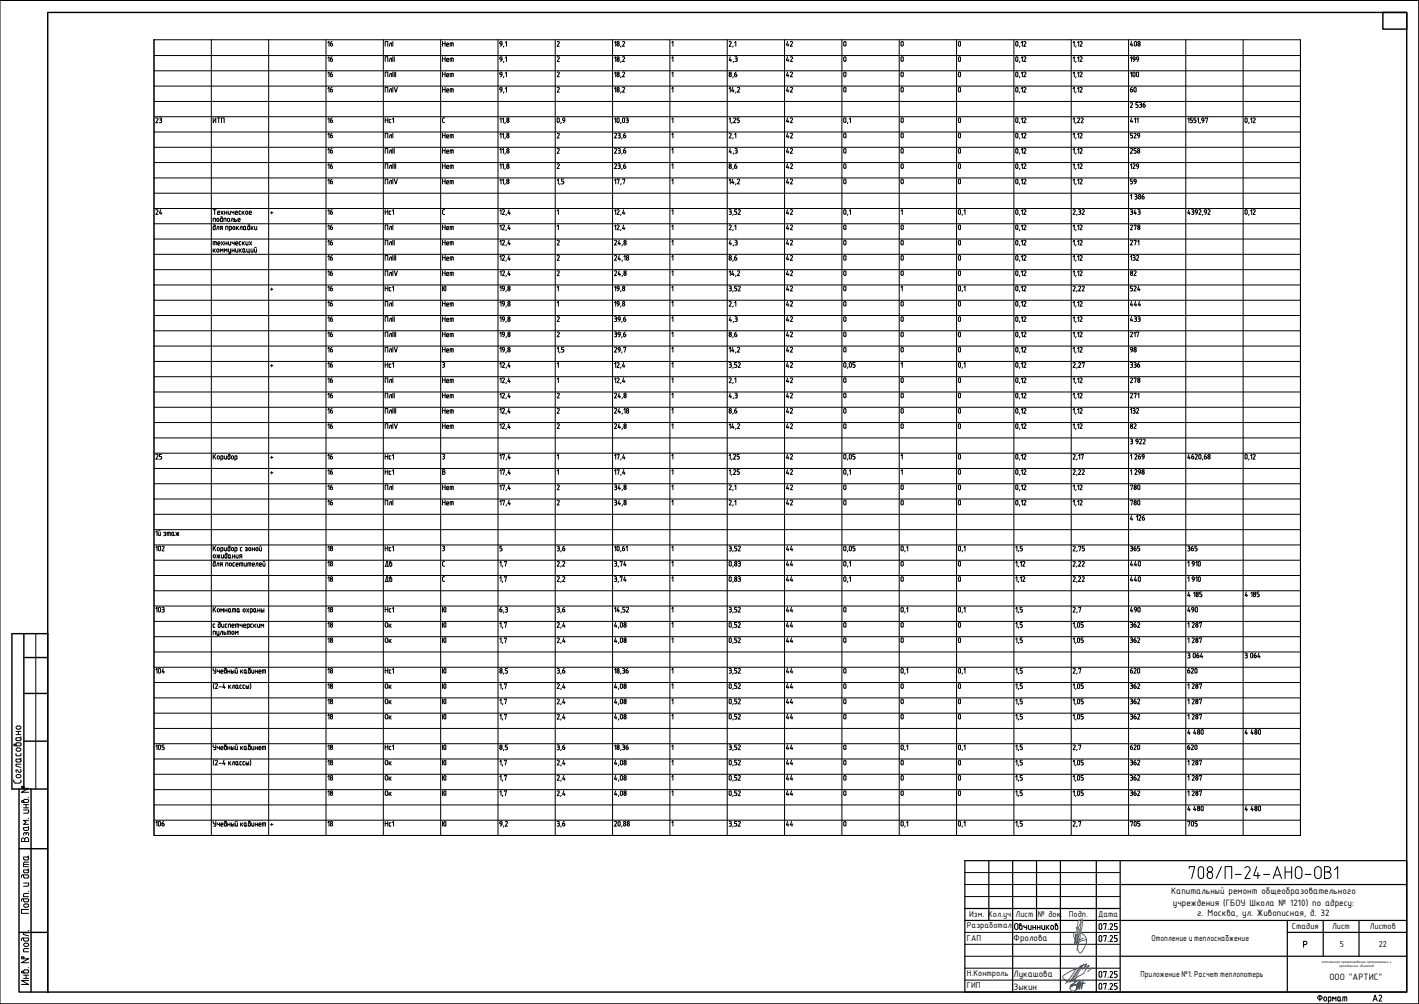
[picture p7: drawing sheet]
<svg xmlns="http://www.w3.org/2000/svg" width="594mm" height="420mm" viewBox="0 0 594 420" stroke-linecap="round" stroke-linejoin="round" font-family="sans-serif">
<defs><g id="words">
<text font-size="8.8" x="496.7" y="369">708/П-24-АНО-ОВ1</text>
<g font-size="5.7">
<text x="304.1" y="33.9">8,6</text>
<text x="304.1" y="72.3">8,6</text>
<text x="304.1" y="110.4">8,6</text>
<text x="304.1" y="142.5">8,6</text>
<text x="183.4" y="155.6">З</text>
<text x="304.1" y="174.6">8,6</text>
<text x="183.4" y="193.7">З</text>
<text x="183.4" y="232.1">З</text>
<text x="232.1" y="232.1">3,6</text>
<text x="160.2" y="238.5">Дв</text>
<text x="160.2" y="244.8">Дв</text>
<text x="232.1" y="257.9">3,6</text>
<text x="232.1" y="283.3">3,6</text>
<text x="232.1" y="315.4">3,6</text>
<text x="207.1" y="347.5">9,2</text>
<text x="232.1" y="347.5">3,6</text>
</g>
<g font-size="5.3">
<text x="136.2" y="20.5">16</text>
<text x="207.1" y="20.8">9,1</text>
<text x="136.2" y="33.5">16</text>
<text x="184.1" y="33.5">Нет</text>
<text x="328.1" y="33.5">42</text>
<text x="136.2" y="39.9">16</text>
<text x="184.1" y="39.9">Нет</text>
<text x="328.1" y="39.9">42</text>
<text x="472" y="39.9">60</text>
<text x="63.9" y="52.6">23</text>
<text x="87.8" y="52.6">ИТП</text>
<text x="136.2" y="52.6">16</text>
<text x="328.1" y="52.6">42</text>
<text x="136.2" y="58.9">16</text>
<text x="328.1" y="58.9">42</text>
<text x="472" y="58.9">529</text>
<text x="256.1" y="65.6">23,6</text>
<text x="136.2" y="78.3">16</text>
<text x="184.1" y="78.3">Нет</text>
<text x="328.1" y="78.3">42</text>
<text x="472" y="78.3">59</text>
<text x="63.9" y="91">24</text>
<text x="136.2" y="91">16</text>
<text x="328.1" y="91">42</text>
<text x="472" y="91">343</text>
<text x="136.2" y="97.4">16</text>
<text x="184.1" y="97.4">Нет</text>
<text x="328.1" y="97.4">42</text>
<text x="472" y="97.4">278</text>
<text x="136.2" y="103.7">16</text>
<text x="184.1" y="103.7">Нет</text>
<text x="328.1" y="103.7">42</text>
<text x="136.2" y="110.1">16</text>
<text x="328.1" y="110.1">42</text>
<text x="136.2" y="123.1">16</text>
<text x="328.1" y="123.1">42</text>
<text x="472" y="123.1">524</text>
<text x="136.2" y="129.5">16</text>
<text x="184.1" y="129.5">Нет</text>
<text x="328.1" y="129.5">42</text>
<text x="472" y="129.5">444</text>
<text x="136.2" y="135.8">16</text>
<text x="184.1" y="135.8">Нет</text>
<text x="328.1" y="135.8">42</text>
<text x="472" y="135.8">433</text>
<text x="136.2" y="142.2">16</text>
<text x="184.1" y="142.2">Нет</text>
<text x="328.1" y="142.2">42</text>
<text x="136.2" y="148.5">16</text>
<text x="184.1" y="148.5">Нет</text>
<text x="328.1" y="148.5">42</text>
<text x="471" y="148.5">98</text>
<text x="136.2" y="154.9">16</text>
<text x="472" y="154.9">336</text>
<text x="136.2" y="167.9">16</text>
<text x="184.1" y="167.9">Нет</text>
<text x="328.1" y="167.9">42</text>
<text x="136.2" y="174.3">16</text>
<text x="184.1" y="174.3">Нет</text>
<text x="328.1" y="174.3">42</text>
<text x="136.2" y="180.6">16</text>
<text x="184.1" y="180.6">Нет</text>
<text x="328.1" y="180.6">42</text>
<text x="472" y="180.6">82</text>
<text x="63.9" y="193.3">25</text>
<text x="136.2" y="193.3">16</text>
<text x="328.1" y="193.3">42</text>
<text x="136.2" y="199.7">16</text>
<text x="136.2" y="212.7">16</text>
<text x="184.1" y="212.7">Нет</text>
<text x="328.1" y="212.7">42</text>
<text x="472" y="212.7">780</text>
<text x="328.1" y="231.8">44</text>
<text x="472" y="231.8">365</text>
<text x="496" y="231.8">365</text>
<text x="328.1" y="238.1">44</text>
<text x="472" y="238.1">440</text>
<text x="328.1" y="257.5">44</text>
<text x="472" y="257.5">490</text>
<text x="496" y="257.5">490</text>
<text x="160.2" y="263.9">Ок</text>
<text x="328.1" y="263.9">44</text>
<text x="472" y="263.9">362</text>
<text x="160.2" y="270.2">Ок</text>
<text x="328.1" y="270.2">44</text>
<text x="472" y="270.2">362</text>
<text x="63.9" y="282.9">104</text>
<text x="328.1" y="282.9">44</text>
<text x="472" y="282.9">620</text>
<text x="496" y="282.9">620</text>
<text x="472" y="289.3">362</text>
<text x="160.2" y="302.3">Ок</text>
<text x="328.1" y="302.3">44</text>
<text x="472" y="302.3">362</text>
<text x="328.1" y="315">44</text>
<text x="472" y="315">620</text>
<text x="496" y="315">620</text>
<text x="160.2" y="321.4">Ок</text>
<text x="328.1" y="321.4">44</text>
<text x="472" y="321.4">362</text>
<text x="160.2" y="327.7">Ок</text>
<text x="328.1" y="327.7">44</text>
<text x="472" y="327.7">362</text>
<text x="472" y="334.1">362</text>
<text x="63.9" y="347.1">106</text>
<text x="328.1" y="347.1">44</text>
<text x="472" y="347.1">705</text>
<text x="496" y="347.1">705</text>
</g>
<g font-size="4.9">
<text x="160.2" y="20.5">ПлI</text>
<text x="184.1" y="20.5">Нет</text>
<text x="328.1" y="20.5">42</text>
<text x="472" y="20.5">408</text>
<text x="136.2" y="26.8">16</text>
<text x="184.1" y="26.8">Нет</text>
<text x="328.1" y="26.8">42</text>
<text x="472" y="26.8">199</text>
<text x="160.2" y="58.9">ПлI</text>
<text x="184.1" y="58.9">Нет</text>
<text x="136.2" y="65.3">16</text>
<text x="184.1" y="65.3">Нет</text>
<text x="328.1" y="65.3">42</text>
<text x="472" y="65.3">258</text>
<text x="136.2" y="71.6">16</text>
<text x="184.1" y="71.6">Нет</text>
<text x="328.1" y="71.6">42</text>
<text x="184.1" y="110.1">Нет</text>
<text x="136.2" y="116.4">16</text>
<text x="160.2" y="116.4">ПлIV</text>
<text x="184.1" y="116.4">Нет</text>
<text x="328.1" y="116.4">42</text>
<text x="472" y="116.4">82</text>
<text x="160.2" y="154.9">Нс1</text>
<text x="328.1" y="154.9">42</text>
<text x="136.2" y="161.2">16</text>
<text x="160.2" y="161.2">ПлI</text>
<text x="184.1" y="161.2">Нет</text>
<text x="328.1" y="161.2">42</text>
<text x="472" y="161.2">278</text>
<text x="160.2" y="193.3">Нс1</text>
<text x="160.2" y="199.7">Нс1</text>
<text x="328.1" y="199.7">42</text>
<text x="136.2" y="206">16</text>
<text x="160.2" y="206">ПлI</text>
<text x="184.1" y="206">Нет</text>
<text x="328.1" y="206">42</text>
<text x="472" y="206">780</text>
<text x="140.1" y="231.8" transform="rotate(-90 140.1 231.8)">18</text>
<text x="140.1" y="238.1" transform="rotate(-90 140.1 238.1)">18</text>
<text x="136.2" y="244.5">18</text>
<text x="328.1" y="244.5">44</text>
<text x="472" y="244.5">440</text>
<text x="140.1" y="257.5" transform="rotate(-90 140.1 257.5)">18</text>
<text x="140.1" y="263.9" transform="rotate(-90 140.1 263.9)">18</text>
<text x="140.1" y="270.2" transform="rotate(-90 140.1 270.2)">18</text>
<text x="140.1" y="282.9" transform="rotate(-90 140.1 282.9)">18</text>
<text x="136.2" y="289.3">18</text>
<text x="160.2" y="289.3">Ок</text>
<text x="328.1" y="289.3">44</text>
<text x="136.2" y="295.6">18</text>
<text x="160.2" y="295.6">Ок</text>
<text x="328.1" y="295.6">44</text>
<text x="472" y="295.6">362</text>
<text x="140.1" y="302.3" transform="rotate(-90 140.1 302.3)">18</text>
<text x="140.1" y="315" transform="rotate(-90 140.1 315)">18</text>
<text x="140.1" y="321.4" transform="rotate(-90 140.1 321.4)">18</text>
<text x="140.1" y="327.7" transform="rotate(-90 140.1 327.7)">18</text>
<text x="136.2" y="334.1">18</text>
<text x="160.2" y="334.1">Ок</text>
<text x="328.1" y="334.1">44</text>
<text x="496" y="340.4">4 480</text>
<text x="520" y="340.4">4 480</text>
<text x="140.1" y="347.1" transform="rotate(-90 140.1 347.1)">18</text>
</g>
<text font-size="4.4" x="87.8" y="103.7">технических</text>
<g font-size="4.2">
<text x="490.3" y="374.3">Капитальный ремонт общеобразовательного</text>
<text x="491" y="379">учреждения (ГБОУ Школа № 1210) по адресу:</text>
<text x="501.3" y="383.5">г. Москва, ул. Живописная, д. 32</text>
<text x="424.3" y="394">Фролова</text>
<text x="424.3" y="408.9">Лукашова</text>
<text x="556.6" y="410">ООО &quot;АРТИС&quot;</text>
<text x="424.3" y="414.4">Зыкин</text>
</g>
<g font-size="3.9">
<text x="405.8" y="383.9">Изм. Кол.уч.</text>
<text x="425.2" y="383.9">Лист</text>
<text x="434.4" y="383.9">№ док.</text>
<text x="447.5" y="383.9">Подп.</text>
<text x="459.7" y="383.9">Дата</text>
<text x="404.8" y="388.5">Разработал</text>
<text x="540.9" y="388.9">Стадия</text>
<text x="557.7" y="388.9">Лист</text>
<text x="573.4" y="388.9">Листов</text>
<text x="404.8" y="393.7">ГАП</text>
<text x="561" y="396.4">5</text>
<text x="577.2" y="396.4">22</text>
<text x="404.8" y="413.6">ГИП</text>
<text x="404.8" y="408.6">Н.Контроль</text>
</g>
<g font-size="3.5">
<text x="482" y="393.7">Отопление и теплоснабжение</text>
<text x="477.5" y="408.8">Приложение №1. Расчет теплопотерь</text>
</g>
<g font-size="1.6">
<text x="553.4" y="403">комплексное проектирование промышленных и</text>
<text x="560.7" y="404.7">гражданских объектов</text>
</g>
</g></defs>
<g fill="none" stroke="#000" stroke-width=".42">
<path d="M64.5 16.6h479.9v333h-479.9zM64.5 16.6v333h479.9v-333M88.5 16.6v333M112.5 16.6v333M136.5 16.6v333M160.5 16.6v333M184.5 16.6v333M208.5 16.6v333M232.5 16.6v333M233.3 17.6l.4-.3 .5 .4-.9 1.6h.8M256.5 16.6v333M257.3 17.9l.5-.5v1.9"/>
<path d="M260 19.3l-.2 .4M260.6 17.6l.4-.3 .5 .4-.9 1.6h.9M280.5 16.6v333M281.3 17.9l.4-.5v1.9M304.5 16.6v333M305.2 17.6l.4-.3 .6 .4-.9 1.6h.9M307 19.3l-.3 .4M307.6 17.9l.5-.5v1.9M328.5 16.6v333M352.5 16.6v333M353.3 17.5l.4-.2 .4 .2-.2 1.7-.6-.1zM376.5 16.6v333"/>
<path d="M377.2 17.8v1.1M377.3 17.8l.4-.5 .5 .5-.1 1.3-.6 .1-.2-.3M400.5 16.6v333M401.3 17.5l.4-.2 .4 .2-.2 1.7-.6-.1zM424.5 16.6v333M426.1 17.8v1.1M426.2 17.8l-.5-.5-.5 .5 .1 1.3 .6 .1 .3-.3M426.9 19.3l-.1 .4M427.5 17.9l.5-.5v1.9M428.6 17.6l.4-.3 .5 .4-.9 1.6h.9M448.5 16.6v333M449.2 17.9l.5-.5v1.9"/>
<path d="M450.5 19.3l-.2 .4M451.1 17.9l.5-.5v1.9M452.1 17.6l.4-.3 .5 .4-.8 1.6h.9M472.5 16.6v333M496.4 16.6v333M520.4 16.6v333M64.5 23.2h479.9M64.5 29.6h479.9M64.5 36h479.9M161.2 25.7v-2h1.1v2M161.2 32.1v-2h1.1v2M161.2 38.6v-2.1h1.1v2.1"/>
<path d="M162.9 25.7l.5-1.4h.5v1.4M162.9 32.1l.5-1.4h.5v1.4M162.9 38.6l.5-1.5h.5v1.5M164.5 23.7v2M164.5 30.1v2M164.5 36.5v2.1M165.1 36.5l.6 2.1 .7-2.1M165.1 23.7v2M165.1 30.1v2M165.7 30.1v2M209.3 24.2l.1 .6h.7M209.3 30.6l.1 .6h.7"/>
<path d="M209.3 37l.1 .6h.7M209.3 24.2l.2-.4h.5l.1 1M209.3 30.6l.2-.4h.5l.1 1M209.3 37l.4-.5 .5 .5M210.1 37v.6M210.2 24.8l-.7 .9M210.2 31.2l-.7 .9M210.2 37.6l-.7 .9M210.9 25.7l-.2 .5M210.9 32l-.2 .6M210.9 38.4l-.2 .5M211.5 24.3l.5-.6v2"/>
<path d="M211.5 30.6l.5-.5v2M211.5 37l.5-.5v2.1M233.3 24l.4-.3 .5 .4-.9 1.6h.8M233.3 30.4l.4-.3 .5 .4-.9 1.6h.8M233.3 36.7l.6-.2 .3 .7M234.1 37.2l-.8 1.4h.8M257.3 24.3l.5-.6v2M257.3 30.6l.5-.5v2M257.3 37l.5-.5v2.1M260 25.7l-.2 .5M260 32l-.2 .6M260 38.4l-.2 .5"/>
<path d="M260.6 24l.4-.3 .5 .4-.9 1.6h.9M260.6 30.4l.4-.3 .5 .4-.9 1.6h.9M260.6 36.7l.7-.2 .2 .7M261.5 37.2l-.9 1.4h.9M281.3 24.3l.4-.6v2M281.3 30.6l.4-.5v2M281.3 37l.4-.5v2.1M305.3 37l.4-.5v2.1M305.7 23.7l-.4 1.5h1M305.9 24.8v.9M306.8 36.5l-.5 1.6h1M307 37.5v1.1"/>
<path d="M307.1 25.7l-.2 .5M307.7 23.7l.8 .3v.4l-.3 .2M307.9 24.6l.7 .2v.6l-.2 .3h-.7M308.1 38.4l-.2 .5M308.8 36.7l.6-.2 .2 .7M309.6 37.2l-.9 1.4h1M353.2 37l.1 1.3 .4 .2 .4-.2 .1-1.3M353.3 37l.4-.5 .5 .5M353.3 24l.4-.3 .4 .3-.2 1.7-.6-.2zM353.3 30.4l.4-.3 .4 .3-.2 1.7-.6-.2zM377.2 24.2v1.1M377.2 30.6v1.1"/>
<path d="M377.2 37v1.1M377.3 24.2l.4-.5 .5 .5-.1 1.3-.6 .2-.2-.4M377.3 30.6l.4-.5 .5 .5-.1 1.3-.6 .2-.2-.4M377.3 37l.4-.5 .5 .5M378.2 37l-.1 1.3-.6 .2-.2-.4M401.2 37l.1 1.3 .4 .2 .5-.4-.1-1.1M401.3 37l.4-.5 .5 .5M401.3 24l.4-.3 .4 .3-.2 1.7-.6-.2zM401.3 30.4l.4-.3 .4 .3-.2 1.7-.6-.2zM425.2 37l.1 1.3 .6 .2 .3-.4M425.3 37l.4-.5 .5 .5M426.1 24.2v1.1"/>
<path d="M426.1 30.6v1.1M426.1 37v1.1M426.2 24.2l-.5-.5-.5 .5 .1 1.3 .6 .2 .3-.4M426.2 30.6l-.5-.5-.5 .5 .1 1.3 .6 .2 .3-.4M426.9 25.7l-.1 .5M426.9 32l-.1 .6M426.9 38.4l-.1 .5M427.5 24.3l.5-.6v2M427.5 30.6l.5-.5v2M427.5 37l.5-.5v2.1M428.6 24l.4-.3 .5 .4-.9 1.6h.9M428.6 30.4l.4-.3 .5 .4-.9 1.6h.9"/>
<path d="M428.6 36.7l.6-.2 .3 .7M429.4 37.2l-.8 1.4h.9M449.2 24.3l.5-.6v2M449.2 30.6l.5-.5v2M449.2 37l.5-.5v2.1M450.5 25.7l-.2 .5M450.5 32l-.2 .6M450.5 38.4l-.2 .5M451.1 24.3l.5-.6v2M451.1 30.6l.5-.5v2M451.1 37l.5-.5v2.1M452.1 24l.4-.3 .5 .4-.8 1.6h.9"/>
<path d="M452.1 30.4l.4-.3 .5 .4-.8 1.6h.9M452.1 36.7l.7-.2 .2 .7M453 37.2l-.8 1.4h.9M473.2 30.6l.6-.5v2M474.4 30.4l.3-.3 .4 .3-.1 1.7-.6-.2zM476.7 30.6v1.1M476.7 30.6l-.4-.5-.5 .5 .1 1.3 .6 .2 .2-.4M64.5 42.5h479.9M64.5 48.9h479.9M64.5 55.2h479.9M161.2 50.2h1.1M161.2 49.4v2"/>
<path d="M162.3 49.4v2M163.7 50l-.8 .2 .1 1 .7 .2M164.3 49.8l.5-.4v2M185.8 51.4h.3M185.8 49.4h.3M185.8 49.3l-.4 .3-.1 1.2 .5 .5M209.3 49.8l.5-.4v2M209.3 56.3l.5-.5v1.9M210.3 49.8l.5-.4v2M210.3 56.3l.5-.5v1.9M211.5 51.2l-.1 .5M211.5 57.7l-.1 .4"/>
<path d="M212.1 50.7a.48 .48 0 0 0 .5 .6 .48 .48 0 0 0 .5-.6M212.1 57.1a.48 .48 0 0 0 .5 .6 .48 .48 0 0 0 .5-.6M212.2 50.7l.4-.5 .5 .5M212.2 57.1l.4-.5 .5 .5M233.3 49.8v1.3l.4 .2 .4-.2v-1.3M233.3 49.8l.4-.5 .4 .5M233.3 56l.4-.3 .5 .4-.9 1.6h.8M234.9 51.2l-.2 .5M235.5 49.8l.2 .6 .7 .1M235.6 49.8l.4-.5 .5 .5M236.4 49.8v.7M236.5 50.4l-.7 .9"/>
<path d="M257.3 49.8l.5-.4v2M257.3 56l.4-.3 .5 .4-.9 1.6h.8M258.3 49.8l.1 1.3 .4 .2 .3-.2 .1-1.3M258.3 49.8l.5-.5 .4 .5M258.7 55.8h.5M259 56.6l.6 .2v.7l-.9 .2M259.2 55.7l.5 .5-.5 .4M260 51.2l-.2 .5M260.4 57.7l-.1 .4M260.6 49.8l.1 1.3 .6 .1 .2-.3M260.6 49.8l.5-.5 .4 .5M261.1 56.6h.5a.52 .52 0 0 1 .3 .7 .52 .52 0 0 1-.8 .2z"/>
<path d="M261.5 49.8v1.1M261.8 55.7l-.7 .9M262.1 51.4h.5M262.1 49.4h.5M262.3 50.2l.6 .1 .1 .6M262.6 49.3l.4 .5-.4 .4M263 50.9l-.4 .4M281.3 49.8l.4-.4v2M281.3 56.3l.4-.5v1.9M305.2 56l.4-.3 .6 .4-.9 1.6h.9M305.3 49.8l.4-.4v2M306.5 51.2l-.2 .5"/>
<path d="M307 57.7l-.3 .4M307.1 49.6l.6-.2 .3 .6M307.6 56.3l.5-.5v1.9M307.9 50l-.8 1.4h.9M308.6 51.4h.5M309.5 49.4h-.9v.8l.8 .1 .1 .6M309.5 50.9l-.4 .4M353.2 49.8l.1 1.3 .4 .2 .4-.2 .1-1.3M353.3 49.8l.4-.5 .5 .5M353.3 55.9l.4-.2 .4 .2-.2 1.7-.6-.1zM355 51.2l-.2 .5M355.6 49.8l.5-.4v2"/>
<path d="M377.2 49.8v1.1M377.2 56.2v1.1M377.3 49.8l.4-.5 .5 .5M377.3 56.2l.4-.5 .5 .5-.1 1.3-.6 .1-.2-.3M378.2 49.8l-.1 1.3-.6 .1-.2-.3M401.2 49.8l.1 1.3 .4 .2 .5-.4-.1-1.1M401.3 49.8l.4-.5 .5 .5M401.3 55.9l.4-.2 .4 .2-.2 1.7-.6-.1zM425.2 49.8l.1 1.3 .6 .1 .3-.3M425.3 49.8l.4-.5 .5 .5M426.1 49.8v1.1M426.1 56.2v1.1"/>
<path d="M426.2 56.2l-.5-.5-.5 .5 .1 1.3 .6 .1 .3-.3M426.9 51.2l-.1 .5M426.9 57.7l-.1 .4M427.5 49.8l.5-.4v2M427.5 56.3l.5-.5v1.9M428.6 49.6l.4-.3 .5 .4-.9 1.7h.9M428.6 56l.4-.3 .5 .4-.9 1.6h.9M449.2 49.8l.5-.4v2M449.2 56.3l.5-.5v1.9M450.5 51.2l-.2 .5M450.5 57.7l-.2 .4M451.1 56.3l.5-.5v1.9"/>
<path d="M451.1 49.6l.7-.2 .2 .6M452 50l-.9 1.4h.9M452.1 56l.4-.3 .5 .4-.8 1.6h.9M452.6 49.6l.6-.2 .3 .6M453.4 50l-.8 1.4h.9M473.3 43.2l.4-.3 .5 .5-1 1.6h.9M473.8 49.4l-.6 1.4h1.1M473.9 50.3v1.1M474.9 49.8l.5-.4v2M475.5 45h.5M476 49.8l.5-.4v2M476.5 42.9h-1v1l.9 .1v.7l-.3 .2"/>
<path d="M477.1 42.9l.8 .2v.5l-.4 .2M477.1 45h.5M477.2 43.9l.8 .2M477.9 44.2v.3M478 44.5l-.4 .4M478.5 43.9h.6M479.1 43.8a.51 .51 0 0 1 .3 .8 .51 .51 0 0 1-.8 .1l-.1-.8M479.3 42.9l-.7 .9M497.2 49.8l.6-.4v2M498.3 51.4h.5M499.2 50.9l-.4 .4M499.2 49.4h-.9v.8l.8 .1 .1 .3"/>
<path d="M499.2 50.6v.3M499.8 51.4h.5M500.4 50.2l.3 .2v.5M500.7 49.4h-.9v.8h.5M500.7 50.9l-.4 .4M501.3 49.8l.5-.4v2M502.5 51.2l-.2 .5M503.1 49.8l.4 .6M503.2 49.8l.4-.5 .5 .5M503.5 50.5h.5M504 49.8v.7M504.1 50.4l-.7 .9"/>
<path d="M504.7 49.7v-.3h.9l-.5 2M521.3 49.8v1.3l.4 .2 .4-.2v-1.3M521.3 49.8l.4-.5 .4 .5M522.9 51.2l-.2 .5M523.5 49.8l.5-.4v2M524.6 49.6l.6-.2 .3 .6M525.4 50l-.8 1.4h.9M64.5 61.6h479.9M64.5 68h479.9M64.5 74.5h479.9M161.2 64.1v-2h1.1v2M161.2 70.5v-2h1.1v2"/>
<path d="M161.2 77v-2.1h1.1v2.1M162.9 64.1l.5-1.4h.5v1.4M162.9 70.5l.5-1.4h.5v1.4M162.9 77l.5-1.5h.5v1.5M164.5 62.1v2M164.5 68.5v2M164.5 74.9v2.1M165.1 74.9l.6 2.1 .7-2.1M165.1 62.1v2M165.1 68.5v2M165.7 68.5v2M209.3 62.7l.5-.6v2"/>
<path d="M209.3 69l.5-.5v2M209.3 75.4l.5-.5v2.1M210.3 62.7l.5-.6v2M210.3 69l.5-.5v2M210.3 75.4l.5-.5v2.1M211.5 64.1l-.1 .5M211.5 70.4l-.1 .6M211.5 76.8l-.1 .5M212.1 63.5a.49 .49 0 0 0 .5 .6 .49 .49 0 0 0 .5-.6M212.2 63.5l.4-.5 .5 .5M233.3 75.4l.5-.5v2.1M233.3 62.4l.4-.3 .5 .4-.9 1.6h.8"/>
<path d="M233.3 68.8l.4-.3 .5 .4-.9 1.6h.8M234.5 76.8l-.2 .5M235.7 75.8l.3 .2v.7l-.9 .3M236 74.9h-.9v1h.6M257.3 75.4l.5-.5v2.1M257.3 68.8l.4-.3 .5 .4-.9 1.6h.8M258.4 75.2v-.3h.8l-.5 2.1M258.7 68.5l.9 .3v.4l-.4 .2M259 69.4l.6 .1v.8l-.9 .2M260.1 76.8l-.3 .5M260.4 70.4l-.1 .6M260.7 75.2v-.3h.9l-.5 2.1"/>
<path d="M261.1 69.4h.5a.52 .52 0 0 1 .3 .8 .52 .52 0 0 1-.8 .1zM261.8 68.5l-.7 .9M281.3 62.7l.4-.6v2M281.3 69l.4-.5v2M281.3 75.4l.4-.5v2.1M305.3 75.4l.4-.5v2.1M305.7 62.1l-.4 1.5h1M305.9 63.2v.9M306.8 74.9l-.5 1.6h1M307 75.9v1.1M307.1 64.1l-.2 .5M307.7 62.1l.8 .3v.4l-.3 .2"/>
<path d="M307.9 63l.7 .1v.7l-.2 .3h-.7M308.1 76.8l-.2 .5M308.8 75.1l.3-.2 .6 .4-1 1.7h1M353.3 62.4l.4-.3 .4 .3-.2 1.7-.6-.2zM353.3 68.8l.4-.3 .4 .3-.2 1.7-.6-.2zM353.3 75.2l.4-.3 .4 .3-.2 1.7-.6-.2zM377.2 62.6v1.1M377.2 69v1.1M377.2 75.4v1.1M377.3 62.6l.4-.5 .5 .5-.1 1.3-.6 .2-.2-.4M377.3 69l.4-.5 .5 .5-.1 1.3-.6 .2-.2-.4M377.3 75.4l.4-.5 .5 .5-.1 1.3-.6 .2-.2-.4"/>
<path d="M401.3 62.4l.4-.3 .4 .3-.2 1.7-.6-.2zM401.3 68.8l.4-.3 .4 .3-.2 1.7-.6-.2zM401.3 75.2l.4-.3 .4 .3-.2 1.7-.6-.2zM426.1 62.6v1.1M426.1 69v1.1M426.1 75.4v1.1M426.2 62.6l-.5-.5-.5 .5 .1 1.3 .6 .2 .3-.4M426.2 69l-.5-.5-.5 .5 .1 1.3 .6 .2 .3-.4M426.2 75.4l-.5-.5-.5 .5 .1 1.3 .6 .2 .3-.4M426.9 64.1l-.1 .5M426.9 70.4l-.1 .6M426.9 76.8l-.1 .5"/>
<path d="M427.5 62.7l.5-.6v2M427.5 69l.5-.5v2M427.5 75.4l.5-.5v2.1M428.6 62.4l.4-.3 .5 .4-.9 1.6h.9M428.6 68.8l.4-.3 .5 .4-.9 1.6h.9M428.6 75.1l.4-.2 .5 .4-.9 1.7h.9M449.2 62.7l.5-.6v2M449.2 69l.5-.5v2M449.2 75.4l.5-.5v2.1M450.5 64.1l-.2 .5M450.5 70.4l-.2 .6M450.5 76.8l-.2 .5"/>
<path d="M451.1 62.7l.5-.6v2M451.1 69l.5-.5v2M451.1 75.4l.5-.5v2.1M452.1 62.4l.4-.3 .5 .4-.8 1.6h.9M452.1 68.8l.4-.3 .5 .4-.8 1.6h.9M452.1 75.1l.4-.2 .5 .4-.8 1.7h.9M473.2 69l.6-.5v2M474.3 68.8l.4-.3 .5 .4-.9 1.6h.9M476.7 69.6l-.7 .9M476.7 69l-.2-.4a.55 .55 0 0 0-.7 .4 .55 .55 0 0 0 .3 .6h.6v-.6M64.5 80.9h479.9M64.5 87.2h479.9"/>
<path d="M64.5 93.6h479.9M89.2 87.8h1.3M89.4 94.1h.4M89.5 94.7h.6M89.6 94.7l-.4 .3v.8l.4 .3M89.8 94.1l.3 .3v1.6l-.6 .1M89.9 91.4h-.7v1.4M89.9 87.8v1.9M89.9 91.3l.3 .3M90.2 91.7v1.1M90.7 96.1l.4-1.4h.5v1.4M91 91.4h.4l.3 .4-.1 .7-.4 .2-.4-.4z"/>
<path d="M91.3 89.7h.6M91.9 88.8v.2h-.8M92 88.8l-.2-.4-.6 .1-.1 1 .2 .2M92.2 91.7l.2 1 .7-.3M92.4 90.8l.7 .2M92.5 88.3l1 1.4M92.5 91.4h.6M92.6 91.3l-.4 .3M92.6 95.5l-.4 .6M93.1 95.5l-.8-.1-.1-.5 .9-.2v1.4M93.1 91.1v1.4M93.5 88.3l-1 1.4"/>
<path d="M94.1 89h.9M94.1 88.3v1.4M94.3 91.4h-.6v1.4M94.3 91.3l.4 .3M94.5 96.1v-1.4h.6l.4 .3-.1 1.1M94.6 91.7v1.1M95 88.3v1.4M95.5 88.3l.1 1.2 .8 .2v-1.4M96.1 91.8v.5M96.1 91.8l-.2-.4h-.4l-.3 .9 .5 .4 .4-.4M96.7 92.8l.4-1.4h.5v1.4M96.9 95v.8"/>
<path d="M96.9 95.8l-.9 .3M96.9 95l-.2-.3h-.7v1.9M97.1 88.3l.1 .7h.8M97.5 95.2l.1 .7 .3 .2 .4-.2v-.7M97.5 95.2l.4-.5 .5 .5M98 88.3v1.4M98.2 91.4v1.4h.4M98.2 92h.4M98.6 89h.8l-.1-.6-.6 .1-.1 1 .8 .2M98.7 92l.3 .4-.3 .4M99 94.7v1.4M99.3 95.3l.6 .8"/>
<path d="M99.9 94.7l-.9 .9M100.1 89.4l.7 .3M100.5 96.1l.3-1.4h.5v1.4M100.5 91.8v.2h-.9M100.5 91.8l-.2-.4h-.4l-.3 1.1 .9 .3M100.8 88.3l-.7 .2v1M101.3 88.3v1.4M101.6 88.9l.6 .8M102 94.9l.7-.2-.1 1.4-.6-.1zM102.2 88.3l-.9 .9M102.7 95.8l.4 .3M103.1 88.4h.4l.3 .4-.1 .7-.4 .2-.4-.4z"/>
<path d="M103.8 94.1h.4M104 94.7h.5M104 94.7l-.3 .3v.8l.3 .3M104.2 94.1l.4 .3-.1 1.6-.5 .1M104.4 89h.8v-.5l-.4-.2-.3 .2-.1 1 .2 .2M104.6 89.7h.6M105.1 94.7v1.4M105.4 95.3l.6 .8M106 94.7l-.9 .9M106.6 94.7v1.1M106.6 95.7l.4 .4M107.5 94.7v1.4h-.5"/>
<path d="M113.2 89h1.1M113.7 88.6v.9M161.2 96.1v-2h1.1v2M161.2 87.8v1.9M161.2 88.6h1.1M162.3 87.8v1.9M162.9 89.4l.8 .3M162.9 96.1l.5-1.4h.5v1.4M163.7 88.3l-.7 .2-.1 1M164.3 88.2l.5-.4v1.9M164.5 94.1v2M185.3 89.2l.2 .4 .6 .1"/>
<path d="M186.1 87.8l-.7 .2-.1 1.2M209.3 88.2l.5-.4v1.9M209.3 94.7l.5-.6v2M210.3 88l.7-.2 .2 .6M210.3 94.4l.7-.2 .2 .6M211.2 88.4l-.9 1.3h.9M211.2 94.8l-.9 1.3h.9M212 89.7l-.2 .4M212 96.1l-.2 .5M213.1 87.8l-.5 1.4h1.1M213.1 94.1l-.5 1.5h1.1M213.3 88.7v1"/>
<path d="M213.3 95.1v1M233.3 88.2l.5-.4v1.9M233.3 94.7l.5-.6v2M257.3 88.2l.5-.4v1.9M257.3 94.7l.5-.6v2M258.3 88l.6-.2 .3 .6M258.3 94.4l.4-.3 .5 .4-.9 1.6h.9M259.2 88.4l-.9 1.3h.9M260 89.7l-.2 .4M260 96.1l-.2 .5M261.1 87.8l-.5 1.4h1.1M261.1 94.1l-.5 1.5h1.1"/>
<path d="M261.3 88.7v1M261.3 95.1v1M281.3 88.2l.4-.4v1.9M281.3 94.7l.4-.6v2M305.2 94.4l.4-.3 .6 .4-.9 1.6h.9M305.3 87.8l.8 .1v.5l-.4 .2M305.4 88.6h.6l.2 .7-.9 .4M307 89.7l-.3 .4M307 96.1l-.3 .5M307.6 94.7l.5-.6v2M308.4 87.8h-.8v.8l.7 .1 .2 .6-.2 .3-.7 .1M309 88l.7-.2 .2 .6"/>
<path d="M309.9 88.4l-.9 1.3h1M353.2 88.2l.1 1.3 .4 .2 .4-.2 .1-1.3M353.2 94.6l.1 1.3 .4 .2 .4-.2 .1-1.3M353.3 88.2l.4-.5 .5 .5M353.3 94.6l.4-.5 .5 .5M355 89.7l-.2 .4M355.6 88.2l.5-.4v1.9M377.2 88.2l.5-.4v1.9M377.2 94.6v1.1M377.3 94.6l.4-.5 .5 .5M378.2 94.6l-.1 1.3-.6 .1-.2-.3M401.2 88.2l.1 1.3 .4 .2 .5-.4-.1-1.1"/>
<path d="M401.2 94.6l.1 1.3 .4 .2 .5-.4-.1-1.1M401.3 88.2l.4-.5 .5 .5M401.3 94.6l.4-.5 .5 .5M402.9 89.7l-.1 .4M403.6 88.2l.4-.4v1.9M425.2 88.2l.1 1.3 .6 .1 .3-.3M425.2 94.6l.1 1.3 .6 .1 .3-.3M425.3 88.2l.4-.5 .5 .5M425.3 94.6l.4-.5 .5 .5M426.1 88.2v1.1M426.1 94.6v1.1M426.9 89.7l-.1 .4"/>
<path d="M426.9 96.1l-.1 .5M427.5 88.2l.5-.4v1.9M427.5 94.7l.5-.6v2M428.6 88l.6-.2 .3 .6M428.6 94.4l.4-.3 .5 .4-.9 1.6h.9M429.4 88.4l-.8 1.3h.9M449.2 94.7l.5-.6v2M449.3 88l.6-.2 .2 .6M450.1 88.4l-.9 1.3h.9M450.5 96.1l-.2 .5M450.9 89.7l-.2 .4M451.1 94.7l.5-.6v2"/>
<path d="M451.5 87.8h.5M451.7 88.6h.6l.2 .7-.2 .3-.8 .1M452 87.7l.5 .5-.5 .4M452.1 94.4l.4-.3 .5 .4-.8 1.6h.9M453.1 88l.6-.2 .2 .6M453.9 88.4l-.8 1.3h.8M473.2 81.8l.6-.5v2.1M475.1 81.3h.4M475.3 82.3h.4M475.6 81.3l.4 .5-.4 .4M475.7 82.2l.3 .3-.1 .6-.8 .3M476.6 82.7v.2"/>
<path d="M476.6 82.7l.1-.3a.46 .46 0 0 1 .7 0 .46 .46 0 0 1-.1 .7 .46 .46 0 0 1-.7-.2M478.7 82.2a.52 .52 0 0 1 .3 .8 .52 .52 0 0 1-.8 .1l-.1-.8h.6M478.8 81.3l-.7 .9M497.8 87.8l-.6 1.4h1.1M497.9 88.7v1M498.9 87.8l.8 .1v.5l-.4 .2M498.9 89.7h.5M499.1 88.6l.7 .3M499.8 88.9v.4M499.8 89.3l-.4 .4M500.4 88.2l.4 .6M500.4 88.2l.5-.5 .4 .5"/>
<path d="M500.8 88.9h.5M501.3 88.8l-.7 .9M501.3 88.2v.7M501.9 88l.7-.2 .2 .6M502.8 88.4l-.9 1.3h.9M503.6 89.7l-.2 .4M504.2 88.2l.3 .6M504.2 88.2l.5-.5 .4 .5M504.5 88.9h.6M505.1 88.2v.7M505.1 88.8l-.7 .9M505.7 88l.6-.2 .3 .6"/>
<path d="M506.6 88.4l-.9 1.3h.9M521.3 88.2v1.3l.4 .2 .4-.2v-1.3M521.3 88.2l.4-.5 .4 .5M522.9 89.7l-.2 .4M523.5 88.2l.5-.4v1.9M524.6 88l.6-.2 .3 .6M525.4 88.4l-.8 1.3h.9M64.5 100h479.9M64.5 106.4h479.9M64.5 112.9h479.9M64.5 119.3h479.9M89.2 104.1v1.4"/>
<path d="M89.5 104.7l.7 .8M90.8 105.1l.4 .4 .5-.4M92.2 105.5v-1.4l.6 .8 .5-.8v1.4M93.9 105.5v-1.4l.6 .8 .5-.8v1.4M95.7 105.2l.9 .3M96.6 104.1v1.8l-.8 .1M97.2 104.1v1.4M98 104.1v1.4M98.7 105.1l.4 .4M99.6 104.1v1.4h-.5M100.2 104.1v1.4M100.5 104.7l.5 .8"/>
<path d="M101.6 105.2l.4 .3 .5-.3 .3 .3M103.4 105.2l.1 .3h.9v.3M104.3 104.1v1.4M106 104.1v1.4h-.7l-.2-.4M107.4 104.1v1.4h-.7l-.2-.4M161.2 102.5v-2h1.1v2M161.2 108.9v-2h1.1v2M161.2 119.8v2M162.3 119.8v2M162.9 102.5l.5-1.4h.5v1.4M162.9 108.9l.5-1.4h.5v1.4M164.5 100.5v2"/>
<path d="M164.5 106.9v2M165.1 100.5v2M165.1 106.9v2M165.7 106.9v2M185.3 119.8v2M209.3 101l.5-.5v2M209.3 107.4l.5-.5v2M209.3 113.8l.5-.5v2.1M210.3 100.8l.7-.3 .2 .7M210.3 107.2l.7-.3 .2 .7M210.3 113.5l.7-.2 .2 .7M211.2 101.2l-.9 1.3h.9"/>
<path d="M211.2 107.6l-.9 1.3h.9M211.2 114l-.9 1.4h.9M212 102.4l-.2 .6M212 108.8l-.2 .5M212 115.2l-.2 .5M213.1 100.5l-.5 1.5h1.1M213.1 106.9l-.5 1.6h1.1M213.1 113.3l-.5 1.6h1.1M213.3 101.6v.9M213.3 108v.9M213.3 114.3v1.1M233.3 100.8l.4-.3 .5 .4-.9 1.6h.8"/>
<path d="M233.3 107.2l.4-.3 .5 .4-.9 1.6h.8M233.3 113.5l.4-.2 .5 .4-.9 1.7h.8M257.3 100.8l.4-.3 .5 .4-.9 1.6h.8M257.3 107.2l.4-.3 .5 .4-.9 1.6h.8M257.3 113.5l.4-.2 .5 .4-.9 1.7h.8M259.2 100.5l-.5 1.5h1.1M259.2 106.9l-.5 1.6h1.1M259.2 113.3l-.5 1.6h1.1M259.5 101.6v.9M259.5 108v.9M259.5 114.3v1.1M260.6 102.4l-.2 .6"/>
<path d="M260.6 108.8l-.2 .5M260.6 115.2l-.2 .5M261.2 107.4l.5-.5v2M261.2 114.7a.47 .47 0 0 0 .4 .6 .47 .47 0 0 0 .5-.6M261.2 101.9v.2M261.2 101.9l.5-.5 .4 .5M261.2 102.1l.5 .4 .4-.4M261.2 114.7l.5-.5 .4 .5M262.1 101.9v.2M262.3 108.3v.2M262.3 108.3l.4-.5 .5 .5M262.3 108.5l.4 .4 .5-.4"/>
<path d="M263.1 108.3v.2M281.3 101l.4-.5v2M281.3 107.4l.4-.5v2M281.3 113.8l.4-.5v2.1M305.3 113.8l.4-.5v2.1M305.3 119.8l.8 .1v.5l-.4 .2M305.7 100.5l-.4 1.5h1M305.9 101.6v.9M306.8 113.3l-.5 1.6h1M307 114.3v1.1M307.1 102.4l-.2 .6M307.7 100.5l.8 .3v.4l-.3 .2"/>
<path d="M307.9 101.4l.7 .1v.7l-.2 .3h-.7M308.1 115.2l-.2 .5M308.4 119.8h-.8v.9h.5M308.8 113.5l.3-.2 .6 .4-1 1.7h1M309 120l.4-.3 .6 .4-1 1.7h1M353.2 102.1l.1-1.3 .4-.3 .4 .3 .1 1.3M353.2 108.5l.1-1.3 .4-.3 .4 .3 .1 1.3M353.3 102.1l.4 .4 .5-.4M353.3 108.5l.4 .4 .5-.4M353.3 113.5l.4-.2 .4 .2-.2 1.8-.6-.2zM353.3 119.9l.4-.2 .4 .2-.2 1.7-.6-.1zM377.2 101v1.1"/>
<path d="M377.2 107.4v1.1M377.2 113.8v1.1M377.3 102.1l.4 .4 .5-.4M377.3 101l.2-.4 .6 .2 .1 1.3M377.3 108.5l.4 .4 .5-.4M377.3 107.4l.2-.4 .6 .2 .1 1.3M377.3 113.8l.4-.5 .5 .5-.1 1.3-.6 .2-.2-.4M401.2 102.1l.1-1.3 .4-.3 .5 .5-.1 1.1M401.2 108.5l.1-1.3 .4-.3 .5 .5-.1 1.1M401.3 102.1l.4 .4 .5-.4M401.3 108.5l.4 .4 .5-.4M401.3 113.5l.4-.2 .4 .2-.2 1.8-.6-.2z"/>
<path d="M401.3 119.9l.4-.2 .4 .2-.2 1.7-.6-.1zM425.3 102.1l.4 .4 .5-.4M425.3 108.5l.4 .4 .5-.4M426.1 101v1.1M426.1 107.4v1.1M426.1 113.8v1.1M426.2 101l-.3-.4-.6 .2-.1 1.3M426.2 107.4l-.3-.4-.6 .2-.1 1.3M426.2 113.8l-.5-.5-.5 .5 .1 1.3 .6 .2 .3-.4M426.9 102.4l-.1 .6M426.9 108.8l-.1 .5M426.9 115.2l-.1 .5"/>
<path d="M427.5 101l.5-.5v2M427.5 107.4l.5-.5v2M427.5 113.8l.5-.5v2.1M428.6 100.8l.4-.3 .5 .4-.9 1.6h.9M428.6 107.2l.4-.3 .5 .4-.9 1.6h.9M428.6 113.5l.4-.2 .5 .4-.9 1.7h.9M428.6 120l.4-.3 .5 .4-.9 1.7h.9M449.2 101l.5-.5v2M449.2 107.4l.5-.5v2M449.2 113.8l.5-.5v2.1M449.3 120l.6-.2 .2 .6M450.5 102.4l-.2 .6"/>
<path d="M450.5 108.8l-.2 .5M450.5 115.2l-.2 .5M451.1 101l.5-.5v2M451.1 107.4l.5-.5v2M451.1 113.8l.5-.5v2.1M451.5 120l.7-.2 .2 .6M452.1 100.8l.4-.3 .5 .4-.8 1.6h.9M452.1 107.2l.4-.3 .5 .4-.8 1.6h.9M452.1 113.5l.4-.2 .5 .4-.8 1.7h.9M453.1 120l.4-.3 .5 .4-.9 1.7h.8M473.2 107.4l.6-.5v2M473.3 100.8l.4-.3 .5 .4-1 1.6h.9"/>
<path d="M474.3 106.9l.8 .3v.4l-.4 .2M474.3 108.9h.5M474.5 107.8l.7 .3M474.8 100.8v-.3h.9l-.5 2M475.2 108.2v.3M475.2 108.5l-.4 .4M475.8 107.2l.4-.3 .5 .4-.9 1.6h.9M476.3 101l.5-.5v2M64.5 125.6h479.9M64.5 132h479.9M64.5 138.4h479.9M113.2 121h1.1"/>
<path d="M113.7 120.5v1M161.2 128.1v-1.9h1.1v1.9M161.2 134.5v-2h1.1v2M161.2 120.7h1.1M162.9 128.1l.5-1.4h.5v1.4M162.9 134.5l.5-1.4h.5v1.4M163.2 120.4h.5M163.3 120.3l-.3 .2-.1 1 .8 .3M164.3 120.2l.5-.4v2M164.5 126.2v1.9M164.5 132.5v2M164.5 138.9v2"/>
<path d="M165.1 132.5v2M165.1 138.9v2M165.7 138.9v2M185.3 120.7h.5M186.6 120.1v1.2M186.7 120.1l-.2-.3-.6 .1-.1 1.4 .5 .4 .4-.4M209.3 120.2l.5-.4v2M209.3 126.7l.5-.5v1.9M209.3 133.1l.5-.6v2M209.3 139.4l.5-.5v2M210.3 133.3l.2 .3h.7l-.1-.8-.6-.2-.2 .7M210.4 139.2l.4-.3 .3 .3 .1 .8-.8-.1z"/>
<path d="M210.7 120.8a.54 .54 0 0 1-.4-.7 .54 .54 0 0 1 .7-.3l.2 1.1h-.5M210.7 127.2a.54 .54 0 0 1-.4-.7 .54 .54 0 0 1 .7-.3l.2 1.1h-.5M211.2 120.8l-.7 .9M211.2 127.2l-.7 .9M211.2 133.6l-.7 .9M212 121.6l-.2 .5M212 128.1l-.2 .4M212 134.5l-.2 .5M212.6 121.1v.2M212.6 127.5v.2M212.6 133.9v.2M212.6 121.1l.1-.3a.46 .46 0 0 1 .7 0 .46 .46 0 0 1-.1 .7 .46 .46 0 0 1-.7-.2"/>
<path d="M212.6 127.5a.45 .45 0 0 1 .7-.3 .45 .45 0 0 1 0 .7 .45 .45 0 0 1-.7-.2M212.6 133.9l.1-.2a.46 .46 0 0 1 .7-.1 .46 .46 0 0 1-.1 .7 .46 .46 0 0 1-.7-.2M233.3 120.2l.5-.4v2M233.3 126.7l.5-.5v1.9M233.3 132.8l.4-.3 .5 .4-.9 1.6h.8M233.3 139.2l.6-.3 .3 .7M234.1 139.6l-.8 1.3h.8M257.3 120.2l.5-.4v2M257.3 126.7l.5-.5v1.9M257.3 132.5l.8 .3v.4l-.4 .2M257.3 138.9l.8 .3v.4l-.4 .2M257.4 139.8l.8 .3"/>
<path d="M257.4 133.4h.5M257.9 133.4l.3 .3M258.1 133.7v.5M258.2 134.1l-.2 .4h-.7M258.7 120.8a.54 .54 0 0 1-.4-.7 .54 .54 0 0 1 .7-.3l.2 1.1h-.5M258.7 127.2a.54 .54 0 0 1-.4-.7 .54 .54 0 0 1 .7-.3l.2 1.1h-.5M258.7 133.3l.3-.7h.5l.1 1h-.5M258.7 133.3l.4 .3M259.2 120.8l-.7 .9M259.2 127.2l-.7 .9M259.7 133.6l-.7 .9M260 121.6l-.2 .5"/>
<path d="M260 128.1l-.2 .4M260.4 134.5l-.1 .5M261.1 139.8l.2 1.1h.4l.3-.7M261.1 139.8l.7 .1 .2 .3M261.1 133.4h.5M261.5 121.1v.2M261.5 127.5v.2M261.5 121.1a.46 .46 0 0 0-.7-.3 .46 .46 0 0 0 0 .7 .46 .46 0 0 0 .7-.2M261.5 127.5a.45 .45 0 0 0-.7-.3 .45 .45 0 0 0 0 .7 .45 .45 0 0 0 .7-.2M261.6 133.4a.57 .57 0 0 1 .4 .7 .57 .57 0 0 1-.7 .4l-.2-1.1M261.8 132.5l-.7 .9M261.8 138.9l-.7 .9"/>
<path d="M281.3 120.2l.4-.4v2M281.3 126.7l.4-.5v1.9M281.3 133.1l.4-.6v2M281.3 139.4l.4-.5v2M305.2 126.4l.4-.3 .6 .4-.9 1.6h.9M305.4 120.7h.5M305.7 132.5l-.4 1.5h1M305.9 120.6l.3 .3M305.9 133.6v.9M306.2 120.9l-.2 .8-.7 .1M307 121.6l-.3 .5M307 128.1l-.3 .4"/>
<path d="M307.1 134.5l-.2 .5M307.6 126.7l.5-.5v1.9M307.7 132.5l.8 .3v.4l-.3 .2M307.9 133.4h.4M308.1 120.6l.3 .2v.7l-.8 .3M308.3 133.4l.4 .3-.1 .6-.9 .2M353.3 126.3l.4-.2 .4 .2-.2 1.7-.6-.1zM353.3 132.8l.4-.3 .4 .3-.2 1.7-.6-.2zM353.3 139.2l.4-.3 .4 .3-.2 1.7-.6-.2zM377.2 120.2l.5-.4v2M377.2 126.6v1.1M377.2 133v1.1"/>
<path d="M377.2 139.4v1.1M377.3 126.6l.4-.5 .5 .5-.1 1.3-.6 .1-.2-.3M377.3 133l.4-.5 .5 .5-.1 1.3-.6 .2-.2-.4M377.3 139.4l.4-.5 .5 .5-.1 1.3-.6 .2-.2-.4M401.3 126.3l.4-.2 .4 .2-.2 1.7-.6-.1zM401.3 132.8l.4-.3 .4 .3-.2 1.7-.6-.2zM401.3 139.2l.4-.3 .4 .3-.2 1.7-.6-.2zM402.9 121.6l-.1 .5M403.6 120.2l.4-.4v2M426.1 120.2v1.1M426.1 126.6v1.1M426.1 133v1.1"/>
<path d="M426.1 139.4v1.1M426.2 120.2l-.5-.5-.5 .5 .1 1.3 .6 .1 .3-.3M426.2 126.6l-.5-.5-.5 .5 .1 1.3 .6 .1 .3-.3M426.2 133l-.5-.5-.5 .5 .1 1.3 .6 .2 .3-.4M426.2 139.4l-.5-.5-.5 .5 .1 1.3 .6 .2 .3-.4M426.9 121.6l-.1 .5M426.9 128.1l-.1 .4M426.9 134.5l-.1 .5M427.5 120.2l.5-.4v2M427.5 126.7l.5-.5v1.9M427.5 133.1l.5-.6v2M427.5 139.4l.5-.5v2"/>
<path d="M428.6 126.4l.4-.3 .5 .4-.9 1.6h.9M428.6 132.8l.4-.3 .5 .4-.9 1.6h.9M428.6 139.2l.6-.3 .3 .7M429.4 139.6l-.8 1.3h.9M449.2 126.7l.5-.5v1.9M449.2 133.1l.5-.6v2M449.2 139.4l.5-.5v2M450.1 120.4l-.9 1.4h.9M450.5 128.1l-.2 .4M450.5 134.5l-.2 .5M450.9 121.6l-.2 .5M451.1 126.7l.5-.5v1.9"/>
<path d="M451.1 133.1l.5-.6v2M451.1 139.4l.5-.5v2M452.1 126.4l.4-.3 .5 .4-.8 1.6h.9M452.1 132.8l.4-.3 .5 .4-.8 1.6h.9M452.1 139.2l.7-.3 .2 .7M452.4 120.4l-.9 1.4h1M453 139.6l-.8 1.3h.9M473.3 139.2l.6-.3 .2 .7M474.1 139.6l-.9 1.3h.9M474.7 139.4l.5-.5v2M475.8 139.2v-.3h1l-.6 2M64.5 144.8h479.9"/>
<path d="M64.5 151.3h479.9M64.5 157.6h479.9M113.2 153h1.1M113.7 152.5v1M161.2 140.9v-2h1.1v2M161.2 147.4v-2.1h1.1v2.1M162.9 140.9l.5-1.4h.5v1.4M162.9 147.4l.5-1.5h.5v1.5M164.5 145.3v2.1M165.1 145.3l.6 2.1 .7-2.1M209.3 145.8l.5-.5v2.1M209.3 152.2l.5-.5v2.1"/>
<path d="M209.3 158.6l.5-.4v1.9M210.3 152l.7-.2 .2 .6M210.3 158.4l.7-.2 .2 .6M210.4 145.6l.4-.3 .3 .3 .1 .8-.8-.1zM211.2 152.4l-.9 1.4h.9M211.2 158.8l-.9 1.3h.9M211.2 140l-.7 .9M211.2 146.4l-.7 .9M212 140.8l-.2 .6M212 147.2l-.2 .5M212 153.6l-.2 .5M212.6 140.3v.2"/>
<path d="M212.6 146.7v.2M212.6 140.3l.1-.3a.46 .46 0 0 1 .7 0 .46 .46 0 0 1-.1 .7 .46 .46 0 0 1-.7-.2M212.6 146.7l.1-.3a.46 .46 0 0 1 .7 0 .46 .46 0 0 1-.1 .7 .46 .46 0 0 1-.7-.2M213.1 151.7l-.5 1.5h1.1M213.1 158.2l-.5 1.4h1.1M213.3 152.7v1.1M213.3 159.1v1M233.3 145.8l.5-.5v2.1M233.3 152.2l.5-.5v2.1M233.3 158.6l.5-.4v1.9M234.5 147.2l-.2 .5M236 146.6l-.2 .7-.7 .1"/>
<path d="M236 145.3h-.9v1h.8l.2 .3M257.3 152.2l.5-.5v2.1M257.3 158.6l.5-.4v1.9M257.3 145.5l.4-.2 .5 .4-.9 1.7h.8M258.1 140.1v.4M258.2 140.5l-.2 .4h-.7M258.3 152l.4-.3 .5 .5-.9 1.6h.9M258.3 158.4l.4-.3 .5 .4-.9 1.6h.9M259.1 140h.5M259.1 146.4h.5M259.1 140a.55 .55 0 0 1-.3-.6 .55 .55 0 0 1 .7-.4l.1 1M259.1 146.4a.55 .55 0 0 1-.3-.7 .55 .55 0 0 1 .7-.3l.1 1"/>
<path d="M259.7 140l-.7 .9M259.7 146.4l-.7 .9M260 153.6l-.2 .5M260.4 140.8l-.1 .6M260.4 147.2l-.1 .5M261.1 145.6v-.3h.9l-.5 2.1M261.1 151.7l-.5 1.5h1.1M261.1 158.2l-.5 1.4h1.1M261.3 152.7v1.1M261.3 159.1v1M281.3 145.8l.4-.5v2.1M281.3 152.2l.4-.5v2.1"/>
<path d="M281.3 158.6l.4-.4v1.9M305.2 158.4l.4-.3 .6 .4-.9 1.6h.9M305.3 145.8l.4-.5v2.1M305.3 151.7l.8 .2v.5l-.4 .2M305.4 152.7h.5M305.9 152.6l.3 .3-.1 .6-.8 .3M306.8 145.3l-.5 1.6h1M307 153.6l-.3 .5M307 146.3v1.1M307.6 158.6l.5-.4v1.9M308.1 152.6l.3 .2v.7l-.8 .3M308.1 147.2l-.2 .5"/>
<path d="M308.4 151.7h-.8v1h.5M308.8 145.5l.3-.2 .6 .4-1 1.7h1M309 152l.4-.3 .6 .5-1 1.6h1M353.2 153.3l.1-1.4 .4-.2 .4 .2 .1 1.4M353.2 159.7l.1-1.4 .4-.2 .4 .2 .1 1.4M353.3 153.3l.4 .4 .5-.4M353.3 159.7l.4 .4 .5-.4M353.3 145.6l.4-.3 .4 .3-.2 1.7-.6-.2zM355 153.6l-.2 .5M355.6 153.3l.4 .4 .4-.4M355.6 153.3v-1.4l.4-.2 .4 .2v1.4M357.6 152.6l.3 .2v.7l-.9 .3"/>
<path d="M357.9 151.7h-.9v1h.6M377.2 152.2l.5-.5v2.1M377.2 145.8v1.1M377.2 158.6v1.1M377.3 145.8l.4-.5 .5 .5-.1 1.3-.6 .2-.2-.4M377.3 159.7l.4 .4 .5-.4M377.3 158.6l.2-.4 .6 .1 .1 1.4M401.2 153.3l.1-1.4 .4-.2 .5 .5-.1 1.1M401.2 159.7l.1-1.4 .4-.2 .5 .5-.1 1.1M401.3 153.3l.4 .4 .5-.4M401.3 159.7l.4 .4 .5-.4M401.3 145.6l.4-.3 .4 .3-.2 1.7-.6-.2z"/>
<path d="M402.9 153.6l-.1 .5M403.6 152.2l.4-.5v2.1M425.3 153.3l.4 .4 .5-.4M425.3 159.7l.4 .4 .5-.4M426.1 145.8v1.1M426.1 152.2v1.1M426.1 158.6v1.1M426.2 145.8l-.5-.5-.5 .5 .1 1.3 .6 .2 .3-.4M426.2 152.2l-.3-.4-.6 .1-.1 1.4M426.2 158.6l-.3-.4-.6 .1-.1 1.4M426.9 140.8l-.1 .6M426.9 147.2l-.1 .5"/>
<path d="M426.9 153.6l-.1 .5M427.5 145.8l.5-.5v2.1M427.5 152.2l.5-.5v2.1M427.5 158.6l.5-.4v1.9M428.6 145.5l.4-.2 .5 .4-.9 1.7h.9M428.6 152l.4-.3 .5 .5-.9 1.6h.9M428.6 158.4l.4-.3 .5 .4-.9 1.6h.9M449.2 145.8l.5-.5v2.1M449.2 158.6l.5-.4v1.9M449.3 152l.6-.2 .2 .6M450.1 152.4l-.9 1.4h.9M450.5 140.8l-.2 .6"/>
<path d="M450.5 147.2l-.2 .5M450.9 153.6l-.2 .5M451.1 145.8l.5-.5v2.1M451.1 158.6l.5-.4v1.9M451.5 152l.7-.2 .2 .6M452.1 145.5l.4-.2 .5 .4-.8 1.7h.9M452.1 158.4l.4-.3 .5 .4-.8 1.6h.9M452.4 152.4l-.9 1.4h1M453.1 152.1v-.4h.9l-.5 2.1M64.5 164h479.9M64.5 170.4h479.9M64.5 176.8h479.9"/>
<path d="M161.2 166.5v-2h1.1v2M161.2 172.9v-2h1.1v2M161.2 179.3v-2h1.1v2M162.9 166.5l.5-1.4h.5v1.4M162.9 172.9l.5-1.4h.5v1.4M162.9 179.3l.5-1.4h.5v1.4M164.5 164.5v2M164.5 170.9v2M164.5 177.3v2M165.1 177.3l.6 2 .7-2M165.1 164.5v2M165.1 170.9v2"/>
<path d="M165.7 170.9v2M209.3 165.1l.5-.6v2M209.3 171.5l.5-.6v2M209.3 177.8l.5-.5v2M210.3 164.8l.7-.2 .2 .6M210.3 171.2l.7-.3 .2 .7M210.3 177.6l.7-.3 .2 .7M211.2 165.2l-.9 1.3h.9M211.2 171.6l-.9 1.3h.9M211.2 178l-.9 1.3h.9M212 160.1l-.2 .4M212 166.5l-.2 .4"/>
<path d="M212 172.8l-.2 .6M212 179.2l-.2 .5M213.1 164.5l-.5 1.5h1.1M213.1 170.9l-.5 1.5h1.1M213.1 177.3l-.5 1.6h1.1M213.3 165.5v1M213.3 172v.9M213.3 178.4v.9M233.3 164.8l.4-.3 .5 .4-.9 1.6h.8M233.3 171.2l.4-.3 .5 .4-.9 1.6h.8M233.3 177.6l.6-.3 .3 .7M234.1 178l-.8 1.3h.8"/>
<path d="M257.3 164.8l.4-.3 .5 .4-.9 1.6h.8M257.3 171.2l.4-.3 .5 .4-.9 1.6h.8M257.3 177.6l.6-.3 .3 .7M258.1 178l-.8 1.3h.8M259.2 164.5l-.5 1.5h1.1M259.2 170.9l-.5 1.5h1.1M259.2 177.3l-.5 1.6h1.1M259.5 165.5v1M259.5 172v.9M259.5 178.4v.9M260 160.1l-.2 .4M260.6 166.5l-.2 .4"/>
<path d="M260.6 172.8l-.2 .6M260.6 179.2l-.2 .5M261.2 171.5l.5-.6v2M263.1 172.3v.2M263.2 172.3a.46 .46 0 0 0-.7-.3 .46 .46 0 0 0 0 .8 .46 .46 0 0 0 .7-.3M281.3 165.1l.4-.6v2M281.3 171.5l.4-.6v2M281.3 177.8l.4-.5v2M305.3 177.8l.4-.5v2M305.7 164.5l-.4 1.5h1M305.9 165.5v1M306.8 177.3l-.5 1.6h1"/>
<path d="M307 160.1l-.3 .4M307 178.4v.9M307.1 166.5l-.2 .4M307.7 164.5l.8 .2v.5l-.3 .2M307.9 165.4h.4M308.1 179.2l-.2 .5M308.3 165.4l.3 .8M308.6 166.1l-.2 .4h-.7M308.8 177.6l.6-.3 .2 .7M309.6 178l-.9 1.3h1M353.2 171.4l.1 1.3 .4 .2 .4-.2 .1-1.3M353.3 171.4l.4-.5 .5 .5"/>
<path d="M353.3 164.7l.4-.2 .4 .2-.2 1.7-.6-.1zM353.3 177.6l.4-.3 .4 .3-.2 1.7-.6-.2zM377.2 165v1.1M377.2 171.4v1.1M377.2 177.8v1.1M377.3 165l.4-.5 .5 .5-.1 1.3-.6 .1-.2-.3M377.3 171.4l.4-.5 .5 .5M377.3 177.8l.4-.5 .5 .5-.1 1.3-.6 .2-.2-.4M378.2 171.4l-.1 1.3-.6 .2-.2-.4M401.2 171.4l.1 1.3 .4 .2 .5-.4-.1-1.1M401.3 171.4l.4-.5 .5 .5M401.3 164.7l.4-.2 .4 .2-.2 1.7-.6-.1z"/>
<path d="M401.3 177.6l.4-.3 .4 .3-.2 1.7-.6-.2zM425.2 171.4l.1 1.3 .6 .2 .3-.4M425.3 171.4l.4-.5 .5 .5M426.1 165v1.1M426.1 171.4v1.1M426.1 177.8v1.1M426.2 165l-.5-.5-.5 .5 .1 1.3 .6 .1 .3-.3M426.2 177.8l-.5-.5-.5 .5 .1 1.3 .6 .2 .3-.4M426.9 160.1l-.1 .4M426.9 166.5l-.1 .4M426.9 172.8l-.1 .6M426.9 179.2l-.1 .5"/>
<path d="M427.5 165.1l.5-.6v2M427.5 171.5l.5-.6v2M427.5 177.8l.5-.5v2M428.6 164.8l.4-.3 .5 .4-.9 1.6h.9M428.6 171.2l.4-.3 .5 .4-.9 1.6h.9M428.6 177.6l.6-.3 .3 .7M429.4 178l-.8 1.3h.9M449.2 165.1l.5-.6v2M449.2 171.5l.5-.6v2M449.2 177.8l.5-.5v2M450.5 160.1l-.2 .4M450.5 166.5l-.2 .4"/>
<path d="M450.5 172.8l-.2 .6M450.5 179.2l-.2 .5M451.1 165.1l.5-.6v2M451.1 171.5l.5-.6v2M451.1 177.8l.5-.5v2M452.1 164.8l.4-.3 .5 .4-.8 1.6h.9M452.1 171.2l.4-.3 .5 .4-.8 1.6h.9M452.1 177.6l.7-.3 .2 .7M453 178l-.8 1.3h.9M473.2 171.5l.6-.6v2M473.3 164.8l.4-.3 .5 .4-1 1.6h.9M474.3 170.9l.8 .3v.4l-.4 .2"/>
<path d="M474.3 172.9h.5M474.5 171.8h.4M474.8 164.8v-.3h.9l-.5 2M474.9 171.8l.3 .3M475.2 172.1v.5M475.2 172.5l-.4 .4M475.8 171.2l.4-.3 .5 .4-.9 1.6h.9M476.3 165.1l.5-.6v2M64.5 183.3h479.9M64.5 189.7h479.9M64.5 196h479.9M89.2 190.2v2"/>
<path d="M89.7 190.9l.6 1.3M90.3 190.2l-1.1 1.1M91 191.2l.4-.5 .5 .5M91 191.2v.7l.4 .2 .4-.2 .1-.7M93 190.8h-.5v1.9M93 190.7l.3 .3M93.3 191.1v.8M93.3 191.8l-.8 .4M93.9 190.8v.9M93.9 191.7l.4 .4M94.8 190.8v1.4h-.5M95.5 190.2h.5"/>
<path d="M95.7 190.8h.6M95.7 190.7l-.3 .3v.9l.3 .3M96 190.1l.3 .3M96.3 190.5v1.5l-.6 .2M96.9 191.2v.5M96.9 191.2l.4-.5 .5 .5M97.7 191.2l-.1 .8h-.5l-.2-.3M98.9 190.8h-.6v1.9M98.9 190.7l.3 .2v1.1l-.9 .2M113.2 191.4h1.1M113.2 197.8h1.1M113.7 190.9v1"/>
<path d="M113.7 197.4v.9M185.3 196.6l.9 .1v.5l-.4 .2 .6 .6-.6 .5h-.5zM185.3 197.4h.5M209.3 190.6l.5-.4v2M209.3 197l.5-.4v1.9M210.4 190.5v-.3h.8l-.5 2M210.4 196.9v-.3h.8l-.5 1.9M212 192l-.2 .5M212 198.5l-.2 .4M213.1 190.2l-.5 1.4h1.1M213.1 196.6l-.5 1.4h1.1M213.4 191.1v1.1"/>
<path d="M213.4 197.5v1M233.3 190.6l.5-.4v2M233.3 197l.5-.4v1.9M257.3 190.6l.5-.4v2M257.3 197l.5-.4v1.9M258.4 190.5v-.3h.8l-.5 2M258.4 196.9v-.3h.8l-.5 1.9M260.1 192l-.3 .5M260.1 198.5l-.3 .4M261.2 190.2l-.6 1.4h1.1M261.2 196.6l-.6 1.4h1.1M261.4 191.1v1.1"/>
<path d="M261.4 197.5v1M281.3 190.6l.4-.4v2M281.3 197l.4-.4v1.9M305.3 190.6l.4-.4v2M305.3 197l.4-.4v1.9M306.5 192l-.2 .5M306.5 198.5l-.2 .4M307.1 190.4l.6-.2 .3 .6M307.1 196.8l.6-.2 .3 .6M307.9 190.8l-.8 1.4h.9M307.9 197.2l-.8 1.3h.9M308.6 192.2h.5"/>
<path d="M308.6 198.5h.5M309.5 191.4v.5l-.4 .2M309.5 190.2h-.9v.9h.8l.1 .3M309.5 197.8v.5l-.4 .2M309.5 196.6h-.9v.8h.8l.1 .4M353.3 190.3l.4-.2 .4 .2-.2 1.7-.6-.1zM353.3 196.7l.4-.2 .4 .2-.2 1.7-.6-.1zM355 192l-.2 .5M355 198.5l-.2 .4M355.6 197l.5-.4v1.9M355.6 190.3l.4-.2 .4 .2-.2 1.7-.6-.1zM357 192.2h.5"/>
<path d="M357.9 191.4v.5l-.3 .2M357.9 190.2h-.9v.9h.8l.2 .3M377.2 190.6l.5-.4v2M377.2 197l.5-.4v1.9M401.3 190.3l.4-.2 .4 .2-.2 1.7-.6-.1zM401.3 196.7l.4-.2 .4 .2-.2 1.7-.6-.1zM426.1 190.6v1.1M426.1 197v1.1M426.2 190.6l-.5-.5-.5 .5 .1 1.3 .6 .1 .3-.3M426.2 197l-.5-.5-.5 .5 .1 1.3 .6 .1 .3-.3M426.9 192l-.1 .5M426.9 198.5l-.1 .4"/>
<path d="M427.5 190.6l.5-.4v2M427.5 197l.5-.4v1.9M428.6 190.4l.4-.3 .5 .4-.9 1.7h.9M428.6 196.8l.4-.3 .5 .4-.9 1.6h.9M449.3 190.4l.6-.2 .2 .6M449.3 196.8l.6-.2 .2 .6M450.1 190.8l-.9 1.4h.9M450.1 197.2l-.9 1.3h.9M450.9 192l-.2 .5M450.9 198.5l-.2 .4M451.5 190.6l.5-.4v2M451.5 196.8l.7-.2 .2 .6"/>
<path d="M452.4 197.2l-.9 1.3h1M452.6 190.5v-.3h1l-.5 2M453.1 196.8l.4-.3 .5 .4-.9 1.6h.8M473.2 183.7l.9 .2v.5l-.4 .2M473.2 190.6l.6-.4v2M473.2 197l.6-.4v1.9M473.2 185.8h.6M473.5 184.7l.6 .1v.7l-.3 .2M475.1 190.4l.4-.3 .5 .4-.9 1.7h.9M475.1 196.8l.4-.3 .5 .4-.9 1.6h.9M475.5 184.2v.3M475.6 184.2l.2-.4h.4l.3 1"/>
<path d="M475.6 184.5l.2 .3h.7M476.5 184.8l-.7 .9M476.6 197l.2 .6 .7 .1M476.6 197l.3-.4h.4l.2 1.1M477.1 183.9l.6-.2 .2 .7M477.3 190.1l-.7 .9M477.5 191.4l-.2 .6h-.4l-.3-.3M477.5 197.6l-.7 .9M477.5 191.4l-.2-.3h-.7v.6M477.9 184.4l-.8 1.4h.8M478.2 190.3l.4-.2 .3 .2 .1 .9-.8-.2zM478.6 183.9l.6-.2 .2 .7"/>
<path d="M479 191.2l-.7 .9M479.4 184.4l-.9 1.4h.9M497.8 190.2l-.6 1.4h1.1M497.9 191.1v1.1M498.9 191.1l.2 .9h.5l.2-.6M498.9 191.1h.8l.1 .3M499.6 190.1l-.7 .9M500.4 190.4l.4-.3 .5 .4-.9 1.7h.9M502 190.3l.3-.2 .4 .2-.1 1.7-.6-.1zM503.6 192l-.2 .5M504.7 191.1h-.5v.6M504.8 191l.3 .4"/>
<path d="M504.9 190.1l-.7 .9M505.1 191.4l-.2 .6h-.4l-.3-.3M505.7 191.5v.2M505.7 191.5a.46 .46 0 0 1 .7-.3 .46 .46 0 0 1 0 .7 .46 .46 0 0 1-.7-.2M521.3 190.3l.4-.2 .4 .2-.2 1.7-.6-.1zM522.9 192l-.2 .5M523.5 190.6l.5-.4v2M524.6 190.4l.6-.2 .3 .6M525.4 190.8l-.8 1.4h.9M64.5 202.4h479.9M64.5 208.8h479.9M64.5 215.2h479.9"/>
<path d="M161.2 211.3v-2h1.1v2M162.9 211.3l.5-1.4h.5v1.4M164.5 209.3v2M209.3 203.5l.5-.6v2M209.3 209.8l.5-.5v2M210.4 203.2v-.3h.8l-.5 2M210.4 209.6v-.3h.8l-.5 2M212 204.9l-.2 .5M212 211.2l-.2 .6M213.1 202.9l-.5 1.5h1.1M213.1 209.3l-.5 1.5h1.1M213.4 203.9v1"/>
<path d="M213.4 210.4v.9M233.3 203.2l.4-.3 .5 .4-.9 1.6h.8M233.3 209.6l.4-.3 .5 .4-.9 1.6h.8M257.3 202.9l.8 .2v.5l-.4 .2M257.3 209.3l.8 .3v.4l-.4 .2M257.4 203.8h.5M257.4 210.2h.5M257.9 203.8l.3 .3M257.9 210.2l.3 .3M258.1 204.1v.5M258.1 210.5v.4M258.2 204.5l-.2 .4h-.7"/>
<path d="M258.2 210.9l-.2 .4h-.7M259.2 202.9l-.5 1.5h1.1M259.2 209.3l-.5 1.5h1.1M259.5 203.9v1M259.5 210.4v.9M260.6 204.9l-.2 .5M260.6 211.2l-.2 .6M261.2 204.5a.47 .47 0 0 1 .4-.7 .47 .47 0 0 1 .5 .7M261.2 204.4l.5 .5 .4-.5M281.3 203.5l.4-.6v2M281.3 209.8l.4-.5v2M305.2 203.2l.4-.3 .6 .4-.9 1.6h.9"/>
<path d="M305.2 209.6l.4-.3 .6 .4-.9 1.6h.9M307 204.9l-.3 .5M307 211.2l-.3 .6M307.6 203.5l.5-.6v2M307.6 209.8l.5-.5v2M353.2 204.5l.1-1.4 .4-.2 .4 .2 .1 1.4M353.2 209.8l.1 1.3 .4 .2 .4-.2 .1-1.3M353.3 204.4l.4 .5 .5-.5M353.3 209.8l.4-.5 .5 .5M377.2 203.4v1.1M377.2 209.8v1.1M377.3 204.4l.4 .5 .5-.5"/>
<path d="M377.3 203.3l.2-.3 .6 .1 .1 1.4M377.3 209.8l.4-.5 .5 .5M378.2 209.8l-.1 1.3-.6 .2-.2-.4M401.2 204.5l.1-1.4 .4-.2 .5 .4-.1 1.2M401.2 209.8l.1 1.3 .4 .2 .5-.4-.1-1.1M401.3 204.4l.4 .5 .5-.5M401.3 209.8l.4-.5 .5 .5M425.2 209.8l.1 1.3 .6 .2 .3-.4M425.3 204.4l.4 .5 .5-.5M425.3 209.8l.4-.5 .5 .5M426.1 203.4v1.1M426.1 209.8v1.1"/>
<path d="M426.2 203.3l-.3-.3-.6 .1-.1 1.4M426.9 204.9l-.1 .5M426.9 211.2l-.1 .6M427.5 203.5l.5-.6v2M427.5 209.8l.5-.5v2M428.6 203.2l.4-.3 .5 .4-.9 1.6h.9M428.6 209.6l.4-.3 .5 .4-.9 1.6h.9M449.2 203.5l.5-.6v2M449.2 209.8l.5-.5v2M450.5 204.9l-.2 .5M450.5 211.2l-.2 .6M451.1 203.5l.5-.6v2"/>
<path d="M451.1 209.8l.5-.5v2M452.1 203.2l.4-.3 .5 .4-.8 1.6h.9M452.1 209.6l.4-.3 .5 .4-.8 1.6h.9M473.8 215.7l-.6 1.6h1.1M473.9 216.7v1M475.7 216.2l.5-.5v2M476.7 215.9l.7-.2 .2 .7M477.6 216.4l-.8 1.3h.8M478.3 217.3l.2 .4a.54 .54 0 0 0 .7-.4 .54 .54 0 0 0-.4-.7h-.6v.7M479 215.7l-.7 .9M64.5 221.7h479.9M64.5 228h479.9"/>
<path d="M64.5 234.4h479.9M65.2 222.6l.5-.5v2.1M65.2 229l.5-.4v1.9M66.3 222.8v.9M66.3 223.7l.4 .4M66.3 229v1.1M66.3 229l.5-.5 .4 .5v1.3l-.6 .1-.3-.3M66.4 222.1h.6M67.1 222.8v1.4h-.4M67.8 228.8l.7-.2 .2 .6M68.5 222.8h.8l.1 .3v.9l-.9 .2M68.7 229.2l-.9 1.3h.9"/>
<path d="M68.9 223.4h.5M70.7 222.8v1.4M71.3 223.1v1.1M71.3 223l-.3-.3-1 .1v1.4M72.7 223.9v-1.1h-.6l-.1 1.2 .4 .2 .3-.4 .3 .4M73.6 222.8l.4 .6-.4 .8M74 223.4h.5M74.3 222.8v1.4M74.9 222.8l-.4 .6 .4 .8M89.2 228.6v1.9M89.4 235h.4M89.5 232.2h.4l.3 .4-.1 .7-.4 .2-.5-.4z"/>
<path d="M89.5 235.5h.6M89.6 235.5l-.4 .3v.8l.4 .3M89.7 229.3l.6 1.2M89.8 234.9l.3 .3M90.1 235.2v1.6l-.6 .1M90.3 228.6l-1.1 1.1M90.7 236.9l.4-1.4h.5v1.4M90.8 232.2l.3 .6-.3 .8M91.1 232.8h.6M91.2 229.2h.4l.3 .4-.1 .7-.4 .2-.4-.4zM91.4 232.2v1.4M92.1 232.2l-.4 .6 .4 .8"/>
<path d="M92.6 236.2l-.4 .7M92.7 232.2v1.1l.9 .3v-1.4M93.1 236.2h-.8l-.1-.5 .9-.2v1.4M93.3 229.4v.9M93.3 230.2l-.8 .3M93.3 229.4l-.1-.2h-.7v1.9M93.9 229.2v.9M93.9 230.1l.4 .4M94.1 233.2l.4 .4M94.3 231.5l.7 .2v1.6M94.4 232.2h.6M94.5 232.1l-.3 .2-.1 1"/>
<path d="M94.5 236.9v-1.4h.6l.4 .3-.1 1.1M94.8 229.2v1.3h-.5M95 233.2l-.6 .4M95.5 228.6h.5M95.6 233.3v-1l.3-.2 .5 .1v1.1M95.6 233.2l.3 .4 .5-.4 .3 .4M95.7 229.2h.6M95.7 229.1l-.3 .3v.9l.3 .2M96 228.5l.3 .3M96.2 235.6h.5l.2 .4-.1 .7-.3 .2-.5-.4zM96.3 228.9v1.5l-.6 .1M96.9 229.6v.5"/>
<path d="M96.9 229.6l.4-.5 .5 .5-.2 .8h-.5l-.2-.3M97.3 232.8h.9M97.3 232.2v1.4M97.8 235.5h.4M97.8 236.9h.4M97.8 235.5l-.3 .3v.8l.3 .3M98.2 232.2v1.4M98.3 230.5l.9-.1-.1-1.2h-.8v1.9M98.8 232.2l.1 1.1 .8 .3v-1.4M98.8 236.2h.9v-.4l-.4-.3-.4 .3-.1 .9 .3 .2M99.1 236.9h.6M100.3 236.9v-1.4h1l.3 .3v1.1"/>
<path d="M100.6 232.8h.6M100.6 232.2h.6v1.4M100.6 232.1l-.3 .4 .3 .3-.3 .8M101 235.5v1.4M101.3 229.2l-.7 .2 .1 1 .6 .1M102.2 235.5v1.1M102.2 236.5l.4 .4M102.7 229.2a.42 .42 0 0 1 .7 0 .42 .42 0 0 1-.2 .6M102.7 230.4l.5 .1M102.9 229.8h.3M103.1 235.5v1.4h-.5M103.2 229.8l.3 .4-.3 .3"/>
<path d="M103.7 236.9v-1.4h1l.3 .3v1.1M104.4 235.5v1.4M104.4 229.2h.4l.2 .4v.7l-.4 .2-.5-.4zM105.6 236.2h.9l-.1-.4-.3-.3-.4 .3-.1 .9M105.6 229.8h.9M105.6 229.2v1.3M105.7 236.7l.2 .2M105.9 236.9h.6M106.5 229.2v1.3M107.1 236.9l.4-1.4h.5v1.4M107.1 229.6v.5M107.1 229.6l.5-.5 .4 .5-.2 .8h-.4l-.3-.3"/>
<path d="M108.5 229.2v.9M108.6 230.1l.4 .4M108.6 236v.7M108.6 236l.5-.5 .4 .7h-.9M108.6 236.7l.3 .2M108.7 228.6h.6M108.8 236.9h.7M109.5 229.2v1.3h-.5M110.1 235.5v1.2l.4 .2h.5v-1.4M110.2 235h.6M161.2 228.6v1.9M161.2 229.4h1.1"/>
<path d="M162.3 228.6v1.9M163.7 229.2l-.8 .2 .1 1 .7 .1M164.3 229l.5-.4v1.9M185.3 235.5l.1 1.2 .4 .2M185.8 236.9h.3M186.1 235h-.6l-.2 .4M209.3 235.5l.5-.5v1.9M209.3 230.5h.5M210.1 228.6h-.8v.8l.7 .1 .1 .6M210.2 230.1l-.4 .4M210.5 236.9l-.2 .4M211.2 235.2v-.2h.8l-.5 1.9"/>
<path d="M233.3 235.2l.4-.3 .5 .4-.9 1.6h.8M234.9 236.9l-.2 .4M235.6 235.2l.4-.3 .5 .4-1 1.6h.9M257.3 229l.5-.4v1.9M257.3 235h.4M257.4 235.8l.8 .3M257.7 234.9l.4 .5-.4 .4M258.1 236.1v.5M258.2 236.5l-.2 .4h-.7M258.4 228.7l.4-.2 .3 .2-.1 1.7-.6-.1zM259 236.9l-.3 .4M259.6 235.2v-.2h.9l-.5 1.9"/>
<path d="M260 230.4l-.2 .5M260.6 229.4l.3 1h.4l.2-.3M260.6 229.4l.8 .1 .1 .3M261.3 228.5l-.7 .9M261.5 229.8v.3M261.6 235l-.5 1.4h1.1M261.8 235.9v1M262.1 229l.5-.4v1.9M281.3 229l.4-.4v1.9M281.3 235.5l.4-.5v1.9M305.3 230.5h.4M305.3 228.6h.4"/>
<path d="M305.3 235.1l.4-.2 .4 .2-.2 1.7-.6-.1zM305.4 229.4h.6l.2 .7M305.7 228.5l.5 .5-.5 .4M306.2 230.1l-.4 .4M307 230.4l-.3 .5M307 236.9l-.3 .4M307.6 230.5h.5M307.6 236.3v.2M307.6 236.3a.45 .45 0 0 1 .7-.3 .45 .45 0 0 1 0 .7 .45 .45 0 0 1-.7-.2M308.4 228.6h-.8v.8l.7 .1 .1 .6M308.5 230.1l-.4 .4M309 235h.5"/>
<path d="M309 236.9h.5M309 228.8l.4-.3 .6 .4-1 1.6h1M309.2 235.8l.8 .3M309.5 234.9l.5 .5-.5 .4M310 236.1l-.1 .6-.3 .2M353.3 228.7l.4-.2 .4 .2-.2 1.7-.6-.1zM353.3 235.1l.4-.2 .4 .2-.2 1.7-.6-.1zM355 230.4l-.2 .5M355 236.9l-.2 .4M355.6 235.5l.5-.5v1.9M355.6 228.7l.4-.2 .4 .2-.2 1.7-.6-.1zM357 230.5h.5"/>
<path d="M357.9 228.6h-.9v.8l.8 .1 .1 .6M358 230.1l-.4 .4M377.2 229v1.1M377.2 235.4v1.1M377.3 229l.4-.5 .5 .5-.1 1.3-.6 .1-.2-.3M377.3 235.4l.4-.5 .5 .5-.1 1.3-.6 .1-.2-.3M378.9 230.4l-.1 .5M379.6 229l.4-.4v1.9M401.3 228.7l.4-.2 .4 .2-.2 1.7-.6-.1zM401.3 235.1l.4-.2 .4 .2-.2 1.7-.6-.1zM402.9 230.4l-.1 .5M403.6 229l.4-.4v1.9"/>
<path d="M425.2 229l.5-.4v1.9M425.2 235.5l.5-.5v1.9M426.5 230.4l-.2 .5M426.5 236.9l-.2 .4M427.1 235.5l.5-.5v1.9M427.1 230.5h.5M428 228.6h-.9v.8l.8 .1 .1 .3M428 229.8v.3M428 230.1l-.4 .4M428.1 235.2l.4-.3 .5 .4-.8 1.6h.8M449.3 228.8l.6-.2 .2 .6M449.3 235.2l.6-.2 .2 .6"/>
<path d="M450.1 229.2l-.9 1.3h.9M450.1 235.6l-.9 1.3h.9M450.9 230.4l-.2 .5M450.9 236.9l-.2 .4M451.5 235.2l.7-.2 .2 .6M451.6 228.9v-.3h.9l-.5 1.9M452.4 235.6l-.9 1.3h1M453.1 235.2l.4-.3 .5 .4-.9 1.6h.8M453.1 230.5h.5M454 228.6h-.9v.8l.7 .1 .2 .3M454 229.8v.3M454 230.1l-.4 .4"/>
<path d="M497.2 235.5l.6-.5v1.9M499.1 235.7l.1-.6 .6-.1 .2 1.1M499.1 235.6l.2 .4 .7 .1M500 236l-.7 .9M500.6 235.5l.5-.5v1.9M501.7 235.1l.4-.2 .4 .2-.2 1.7-.6-.1zM64.5 240.8h479.9M64.5 247.2h479.9M64.5 253.6h479.9M65.2 254.6l.5-.5v2.1M66.3 254.6v1.1M66.3 254.6l.5-.5 .4 .5v1.3l-.6 .2-.3-.4"/>
<path d="M67.8 254.1l.8 .2v.5l-.3 .2M68 255.1l.7 .2M68.7 255.4v.3M68.7 255.7l-.1 .4-.8 .1M89.2 254.1v2.1M89.7 254.9l.6 1.3M90.3 254.1l-1.1 1.3M91 254.9l.4-.2 .4 .2-.2 1.2-.6-.2zM92.5 256.2v-1.5l.5 .7 .6-.7v1.5M94.1 254.7v1.5M94.1 255.4h.9M95 254.7v1.5"/>
<path d="M96.4 255.8v-1.1l-.6 .1-.1 1.2 .4 .2 .4-.4 .3 .3M98 254.7v1.5M98.6 255.1v1.1M98.7 255l-.3-.3h-1v1.5M99.6 254.7h.5v1.1M99.6 254.7l-.3 .3v.8l.3 .3M100.1 255.8l.3 .3M100.1 255.8l-.5 .4M101.8 254.9l.4-.2 .4 .2-.2 1.2-.6-.2zM103.3 254.7l.8 1.5M104.1 254.7l-.8 1.5M104.8 256.2h.5"/>
<path d="M105.3 254.7h-.5v1.9M105.3 254.7l.4 .3M105.6 255.1v.7M105.7 255.8l-.4 .3M107.1 255.8l-.4 .4-.4-.2 .1-1.2 .6-.1v1.1l.3 .3M107.9 255.4h.9M107.9 254.7v1.5M108.8 254.7v1.5M109.4 254.7v1.5l.7-.3-.3-.5M109.4 255.4h.4M110.5 254.7v1.5M161.2 255.1h1.1"/>
<path d="M161.2 254.1v2.1M162.3 254.1v2.1M163.7 254.7l-.8 .3 .1 1 .7 .2M164.3 254.6l.5-.5v2.1M185.3 255.1h.5M185.3 254.1v2.1M185.8 243.3h.3M186.1 241.3l-.6 .1-.2 .4v1l.5 .5M186.6 254.6v1.1M186.7 254.5l-.2-.3-.6 .1-.1 1.4 .5 .4 .4-.4M209.3 241.9l.5-.6v2M209.3 255.7l.2 .4a.54 .54 0 0 0 .7-.4 .54 .54 0 0 0-.4-.7l-.5 .1v.6"/>
<path d="M210 254.1l-.7 .9M210.5 243.2l-.2 .6M210.9 256l-.2 .5M211.2 241.6v-.3h.8l-.5 2M211.5 254.1l.9 .2v.5l-.4 .2M211.8 255.1h.5l.2 .6-.2 .4-.8 .1M233.3 241.6l.4-.3 .5 .4-.9 1.6h.8M234.9 243.2l-.2 .6M235.6 241.6l.4-.3 .5 .4-1 1.6h.9M257.3 241.3l.8 .3v.4l-.4 .2M257.3 254.6l.5-.5v2.1M257.4 242.2l.8 .3"/>
<path d="M258.1 242.5v.5M258.2 242.9l-.2 .4h-.7M258.8 254.1l-.5 1.6h1M259 243.2l-.3 .6M259 255.1v1.1M259.6 241.6v-.3h.9l-.5 2M260.1 256l-.1 .5M261.3 255l.3 .2v.7l-.9 .3M261.6 241.3l-.5 1.5h1.1M261.7 254.1h-1v1h.6M261.8 242.4v.9M262.3 254.3l.4-.2 .5 .4-.9 1.7h.8"/>
<path d="M281.3 241.9l.4-.6v2M281.3 254.6l.4-.5v2.1M305.3 254.1l.8 .2v.5l-.4 .2M305.3 241.6l.4-.3 .4 .3-.2 1.7-.6-.2zM305.4 255.1h.6l.2 .6-.9 .5M307 243.2l-.3 .6M307 256l-.3 .5M307.6 242.7v.2M307.6 242.7l.1-.2a.46 .46 0 0 1 .7-.1 .46 .46 0 0 1-.1 .7 .46 .46 0 0 1-.7-.2M308.4 254.1h-.8v1h.7l.2 .6-.2 .4-.7 .1M309 241.3l.9 .3v.4l-.4 .2M309 243.3h.5"/>
<path d="M309 254.3l.4-.2 .6 .4-1 1.7h1M309.2 242.2l.8 .3M310 242.5l-.1 .6-.3 .2M353.3 241.6l.4-.3 .4 .3-.2 1.7-.6-.2zM353.3 254.3l.4-.2 .4 .2-.2 1.8-.6-.2zM355 243.2l-.2 .6M355.6 241.9l.5-.6v2M377.2 241.8v1.1M377.2 254.6v1.1M377.3 241.8l.4-.5 .5 .5-.1 1.3-.6 .2-.2-.4M377.3 254.6l.4-.5 .5 .5-.1 1.3-.6 .2-.2-.4M378.9 256l-.1 .5"/>
<path d="M379.6 254.6l.4-.5v2.1M401.3 241.6l.4-.3 .4 .3-.2 1.7-.6-.2zM401.3 254.3l.4-.2 .4 .2-.2 1.8-.6-.2zM402.9 256l-.1 .5M403.6 254.6l.4-.5v2.1M425.2 241.9l.5-.6v2M425.2 254.6l.5-.5v2.1M426.5 243.2l-.2 .6M426.5 256l-.2 .5M427.1 241.9l.5-.6v2M428 254.1h-.9v1h.8l.1 .3M428 255.4v.3"/>
<path d="M428 255.7l-.2 .4-.7 .1M428.1 241.6l.4-.3 .5 .4-.8 1.6h.8M449.3 241.6l.6-.3 .2 .7M449.3 254.3l.6-.2 .2 .7M450.1 242l-.9 1.3h.9M450.1 254.8l-.9 1.4h.9M450.9 243.2l-.2 .6M450.9 256l-.2 .5M451.5 241.6l.7-.3 .2 .7M451.6 254.4v-.3h.9l-.5 2.1M452.4 242l-.9 1.3h1M453.1 241.6l.4-.3 .5 .4-.9 1.6h.8"/>
<path d="M497.2 241.9l.6-.6v2M497.8 247.7l-.6 1.6h1.1M497.9 248.8v.9M499.2 241.6l.4-.3 .3 .3 .1 .8-.8-.1zM499.7 248.2l.5-.5v2M500 242.4l-.7 .9M500.6 241.9l.5-.6v2M501.7 241.6l.4-.3 .4 .3-.2 1.7-.6-.2zM502.2 249.7h.6M503.1 247.7h-.9v.9l.9 .2v.7l-.3 .2M521.8 247.7l-.5 1.6h1M521.9 248.8v.9"/>
<path d="M523.7 248.2l.5-.5v2M524.7 249.1v.2M524.8 249.1a.46 .46 0 0 1 .7-.3 .46 .46 0 0 1 0 .8 .46 .46 0 0 1-.7-.3M527.1 247.7h-.9v.9l.8 .1 .2 .3M527.1 249v.3M527.2 249.3l-.2 .4h-.8M64.5 260.1h479.9M64.5 266.4h479.9M64.5 272.8h479.9M64.5 279.2h479.9M89.2 262.2l.4 .4M89.2 279.7l.1 .9 .5 .2"/>
<path d="M89.5 262.6h.5M89.5 261.2h.5M89.6 261.1l-.3 .2-.1 1M90.2 264.5v1.1M90.2 264.4l-.1-.2-.9-.1v1.5M90.3 279.7v1.7M90.8 264.1v1.3l.9 .2M91.4 262.2l.3 .4 .5-.4M91.5 260.5l.7 .2v1.6M91.7 264.1v1.8l-.9 .1M92.2 261.2l-.8 .1v1M92.2 265.6l.5-1.5h.5v1.5"/>
<path d="M92.8 261.2l.1 1.1 .8 .3v-1.4M93.8 264.1v1.5l.7-.3-.1-.5h-.6M94.3 262.2l.7 .4M94.9 279.7h-1l.8 .7M95 261.2l-.6 .1-.1 1M95.8 264.1v1.5M96.2 261.2h-.6v1.4M96.2 261.1l.4 .3M96.4 264.5v1.1M96.5 264.4l-.3-.3h-1v1.5M96.5 261.5v1.1M97.1 261.8h.9l-.2-.6-.6 .1-.1 1 .9 .3"/>
<path d="M97.1 264.3l.4-.2 .4 .2-.2 1.2-.6-.2zM98.6 265.6v-1.5l.5 .7 .6-.7v1.5M98.6 262.6v-1.4l1-.1 .3 .3v1.2M98.6 279.7h.7M99.3 261.2v1.4M100.5 261.2l.2 .6h.7M101.4 261.2v1.4M102 261.8h.9l-.2-.6-.6 .1-.1 1 .9 .3M104.4 262.3v-1l-.9-.1v1.9M104.4 262.2l-.9 .4M104.9 279.7h-.9l.6 .7M104.9 262.2l.8 .4"/>
<path d="M105.7 261.2l-.7 .1-.1 1M106.3 261.2v1.4M106.6 261.7l.5 .9M107.1 261.2l-.8 .8M107.7 261.2v.9M107.8 262.1l.4 .4M108.7 261.2v1.4h-.5M109.3 262.6v-1.4l.5 .6 .6-.6v1.4M161.2 279.7v2M162.3 279.7v2M185.3 260.5v2.1M185.3 267v1.9"/>
<path d="M185.3 279.7v2M185.3 261.5h.5M185.3 267.8h.5M185.9 268.5l.4 .4 .4-.4M186.6 260.9v1.2M186.6 267.3v1.2M186.7 260.9l-.2-.3-.6 .1-.1 1.4 .5 .4 .4-.4M186.7 267.3l-.2-.3-.6 .1-.1 1.4M209.3 261l.5-.5v2.1M209.3 267.4l.5-.4v1.9M210.5 262.4l-.2 .5M210.5 268.9l-.2 .4"/>
<path d="M211.2 260.9v-.4h.8l-.5 2.1M211.2 267.3v-.3h.8l-.5 1.9M212.5 279.7h-1v.9h.6M233.3 260.8l.4-.3 .5 .4-.9 1.7h.8M233.3 267.2l.4-.3 .5 .4-.9 1.6h.8M234.9 262.4l-.2 .5M234.9 268.9l-.2 .4M236.1 260.5l-.6 1.5h1.1M236.1 267l-.6 1.4h1.1M236.3 261.5v1.1M236.3 267.9v1M257.8 260.5l-.5 1.5h1"/>
<path d="M257.8 267l-.5 1.4h1M257.9 261.5v1.1M257.9 267.9v1M259.1 262.4l-.2 .5M259.1 268.9l-.2 .4M259.7 261l.1 1.3 .4 .2 .3-.2 .1-1.3M259.7 261l.5-.5 .4 .5M259.7 267.4l.1 1.3 .4 .2 .3-.2 .1-1.3M259.7 267.4l.5-.5 .4 .5M260.6 279.7h.5M261.1 279.7l.4 .5-.4 .4M261.2 268.3a.46 .46 0 0 0 .4 .6 .46 .46 0 0 0 .5-.6"/>
<path d="M261.2 268.3l.5-.5 .4 .5M262.8 279.7l-.7 .9M281.3 261l.4-.5v2.1M281.3 267.4l.4-.4v1.9M305.3 261v1.3l.4 .2 .4-.2 .1-1.3M305.3 261l.4-.5 .5 .5M305.3 267.4v1.3l.4 .2 .4-.2 .1-1.3M305.3 267.4l.4-.5 .5 .5M305.3 279.7l.8 .3v.4l-.4 .2M307 262.4l-.3 .5M307 268.9l-.3 .4M307.6 268.9h.5"/>
<path d="M308.4 260.5h-.8v1h.7l.2 .6-.2 .4-.7 .1M308.4 267h-.8v.8h.7l.1 .7M308.4 279.7h-.8v.9l.7 .1 .2 .6-.2 .4h-.7M308.5 268.5l-.4 .4M309 260.8l.4-.3 .6 .4-1 1.7h1M309 267.2l.4-.3 .6 .4-1 1.6h1M309 280l.4-.3 .6 .4-1 1.6h1M353.2 261l.1 1.3 .4 .2 .4-.2 .1-1.3M353.2 267.4l.1 1.3 .4 .2 .4-.2 .1-1.3M353.3 261l.4-.5 .5 .5M353.3 267.4l.4-.5 .5 .5M377.2 261v1.1"/>
<path d="M377.2 267.4v1.1M377.3 261l.4-.5 .5 .5M377.3 267.4l.4-.5 .5 .5M378.2 261l-.1 1.3-.6 .1-.2-.3M378.2 267.4l-.1 1.3-.6 .1-.2-.3M401.2 261l.1 1.3 .4 .2 .5-.4-.1-1.1M401.2 267.4l.1 1.3 .4 .2 .5-.4-.1-1.1M401.3 261l.4-.5 .5 .5M401.3 267.4l.4-.5 .5 .5M425.2 261l.5-.5v2.1M425.2 267.4l.5-.4v1.9M426.5 262.4l-.2 .5"/>
<path d="M426.5 268.9l-.2 .4M427.1 268.9h.5M428 260.5h-.9v1h.8l.1 .3M428 267h-.9v.8h.8l.1 .4M428 279.7h-.9v.9l.8 .1 .1 .3M428 261.8v.3M428 268.2v.3M428 262.1l-.2 .4-.7 .1M428 268.5l-.4 .4M449.2 261l.5-.5v2.1M449.2 267.4l.5-.4v1.9M449.3 280l.6-.3 .2 .7"/>
<path d="M450.5 262.4l-.2 .5M450.5 268.9l-.2 .4M451.1 261l.1 1.3 .3 .2 .4-.2 .1-1.3M451.1 261l.4-.5 .5 .5M451.1 267.4l.1 1.3 .3 .2 .4-.2 .1-1.3M451.1 267.4l.4-.5 .5 .5M452.6 268.9h.5M453.2 261.4l.3 .2v.7l-.9 .3M453.2 267.8l.3 .2v.5M453.5 260.5h-.9v1h.5M453.5 267h-.9v.8h.5M453.5 268.5l-.4 .4"/>
<path d="M497.2 261l.6-.5v2.1M497.2 267.4l.6-.4v1.9M497.2 273.3h.5M497.5 274.2l.7 .3M497.7 273.3l.4 .4-.4 .5M498.1 274.5v.5M498.2 274.9l-.2 .4h-.8M499.1 260.8l.4-.3 .5 .4-.9 1.7h.9M499.1 267.2l.4-.3 .5 .4-.9 1.6h.9M499.5 273.8l.1 1.3 .6 .1 .3-.4M499.6 273.7l.4-.4 .5 .4M500.4 273.8v1.1"/>
<path d="M500.6 268.3l.5 .6 .4-.4M500.6 268.3l.5-.5 .4 .5M501.1 274.2h.5a.52 .52 0 0 1 .3 .7 .52 .52 0 0 1-.8 .2zM501.5 261.9v.2M501.5 268.3v.2M501.5 261.9a.46 .46 0 0 0-.7-.3 .46 .46 0 0 0 0 .7 .46 .46 0 0 0 .7-.2M501.8 273.3l-.7 .9M502.2 260.9v-.4h.8l-.5 2.1M502.2 267.3v-.3h.8l-.5 1.9M503 273.3l-.5 1.5h1.1M503.3 274.3v1M521.3 273.3h.4"/>
<path d="M521.4 274.2l.7 .2v.7l-.8 .2M521.7 273.3l.4 .4-.4 .5M523.5 273.8l.1 1.3 .4 .2 .5-.5-.1-1M523.6 273.7l.4-.4 .5 .4M525.1 274.2h.5a.52 .52 0 0 1 .3 .7 .52 .52 0 0 1-.8 .2zM525.8 273.3l-.7 .9M527 273.3l-.5 1.5h1.1M527.2 274.3v1M64.5 285.6h479.9M64.5 292.1h479.9M64.5 298.5h479.9M89.5 281.7h.5"/>
<path d="M89.6 285.9l-.3 1 .3 1.4M89.7 280.8h.6M90.1 286.3l.4-.2 .6 .4-.9 1.6h.9M90.4 281.4l-.3 .3M91 280.3l.1 .7 .8 .1M91.7 287.4h1M91.9 280.3v1.4M92.5 280.8v.7M92.5 280.8l.4-.5 .5 .5-.1 .3h-.8M92.5 281.5l.2 .2M92.7 281.7h.6M93.8 286.1l-.5 1.6h1"/>
<path d="M93.9 287.1v1M94 280.4h.8l-.1 1.3-.8-.3zM95.3 281.1h1M95.3 280.3v1.4M95.7 286.7v1.4M96 287.4l.6 .7M96.3 280.3v1.4M96.6 286.7l-.9 1M96.9 280.3v1.4l.7-.1-.2-.5h-.5M97.2 288.1l.4-1.4h.5v1.4M98 280.3v1.4M98.5 280.3l.1 1.2 .3 .2h.5v-1.4"/>
<path d="M98.8 286.8l.7-.1-.1 1.4-.6-.1zM99.5 287.8l.3 .3M100.8 280.3v1.4M101 280.9l.6 .8M101.1 286.7l-.7 .3 .1 1 .6 .1M101.6 280.3l-.8 .9M102.4 286.7l-.6 .1-.1 1 .7 .3M103 286.7v1.4l.8-.2-.2-.4-.6-.1M103.1 281.4l-.4 .3-.5-.3 .2-1.1h.6v1.1l.4 .3M104.1 286.7v1.4M104.7 285.9l.3 1-.3 1.4M104.8 280.6v.8"/>
<path d="M104.9 280.6l-.8-.3-.1 1.1 .5 .3 .4-.3M105.4 280.3v1.2l.4 .2M106.3 280.3v1.4h-.6M106.8 281.1h.9M106.8 280.3v1.4M107.7 280.3v1.4M108.4 281.1h.9l-.1-.5-.4-.3-.4 .3 .2 1.1M108.6 281.7h.7M110.5 280.3v1.4M111.2 280.6v1.1M111.2 280.6l-.3-.3h-1v1.4M161.2 280.6h1.1"/>
<path d="M163.7 280.3l-.8 .3 .1 1 .7 .1M164.3 280.2l.5-.5v2M185.3 280.6h.5M185.3 286.1v2M185.3 292.5v2.1M185.3 299v1.9M185.3 287h.5M185.3 293.5h.5M185.3 299.8h.5M186.6 280.1v1.2M186.6 286.6v1.1M186.6 292.9v1.2"/>
<path d="M186.6 299.3v1.2M186.7 280.1l-.2-.3-.6 .1-.1 1.4 .5 .4 .4-.4M186.7 286.5l-.2-.3-.6 .1-.1 1.4 .5 .4 .4-.4M186.7 292.9l-.2-.3-.6 .1-.1 1.4 .5 .4 .4-.4M186.7 299.3l-.2-.3-.6 .1-.1 1.4 .5 .4 .4-.4M209.3 286.6l.5-.5v2M209.3 293l.5-.5v2.1M209.3 299.4l.5-.4v1.9M209.3 281.1v.2M209.3 281.1l.4-.5 .5 .5M209.3 281.3l.4 .4 .5-.4M210.1 281.1v.2"/>
<path d="M210.5 288l-.2 .5M210.5 294.4l-.2 .5M210.9 281.6l-.2 .6M211.2 286.4v-.3h.8l-.5 2M211.2 292.8v-.3h.8l-.5 2.1M211.2 299.3v-.3h.8l-.5 1.9M212.1 280.6l.3 .2v.7l-.9 .2M233.3 286.3l.4-.2 .5 .4-.9 1.6h.8M233.3 292.7l.4-.2 .5 .4-.9 1.7h.8M233.3 299.2l.4-.3 .5 .4-.9 1.6h.8M234.9 288l-.2 .5M234.9 294.4l-.2 .5"/>
<path d="M236.1 286.1l-.6 1.6h1.1M236.1 292.5l-.6 1.5h1.1M236.1 299l-.6 1.4h1.1M236.3 287.1v1M236.3 293.5v1.1M236.3 299.9v1M257.3 280.2l.5-.5v2M257.8 286.1l-.5 1.6h1M257.8 292.5l-.5 1.5h1M257.8 299l-.5 1.4h1M257.9 287.1v1M257.9 293.5v1.1"/>
<path d="M257.9 299.9v1M258.3 281.1l.5-.5 .4 .5M258.3 281.3l.5 .4 .4-.4M258.3 281.1v.2M259.1 288l-.2 .5M259.1 294.4l-.2 .5M259.2 281.1v.2M259.8 286.4l.4-.3 .3 .3-.1 1.7-.6-.2zM259.8 292.7l.4-.2 .3 .2-.1 1.8-.6-.2zM259.8 299.1l.4-.2 .3 .2-.1 1.7-.6-.1zM260 281.6l-.2 .6M260.8 280.6l.7 .3"/>
<path d="M261.5 280.9v.4M261.5 281.3l-.2 .4h-.7M262.1 280.6h.5M262.1 280.6v.7M262.1 281.3l.5 .4 .4-.4M262.7 280.6l.3 .7M281.3 280.2l.4-.5v2M281.3 286.6l.4-.5v2M281.3 293l.4-.5v2.1M281.3 299.4l.4-.4v1.9M305.3 286.4l.4-.3 .4 .3-.2 1.7-.6-.2zM305.3 292.7l.4-.2 .4 .2-.2 1.8-.6-.2z"/>
<path d="M305.3 299.1l.4-.2 .4 .2-.2 1.7-.6-.1zM305.4 280.6l.8 .1v.6l-.2 .4h-.7M307 281.6l-.3 .6M307 288l-.3 .5M307 294.4l-.3 .5M308.1 293.4l.3 .2v.7l-.8 .3M308.1 299.8l.3 .2v.7l-.8 .2M308.4 286.1h-.8v.9l.7 .1 .2 .6-.2 .4h-.7M308.4 292.5h-.8v1h.5M308.4 299h-.8v.8h.5M309 286.3l.4-.2 .6 .4-1 1.6h1M309 292.7l.4-.2 .6 .4-1 1.7h1"/>
<path d="M309 299.2l.4-.3 .6 .4-1 1.6h1M353.2 281.3l.1-1.3 .4-.3 .4 .3 .1 1.3M353.3 281.3l.4 .4 .5-.4M353.3 286.4l.4-.3 .4 .3-.2 1.7-.6-.2zM353.3 292.7l.4-.2 .4 .2-.2 1.8-.6-.2zM353.3 299.1l.4-.2 .4 .2-.2 1.7-.6-.1zM377.2 280.2v1.1M377.2 286.6v1.1M377.2 293v1.1M377.2 299.4v1.1M377.3 281.3l.4 .4 .5-.4M377.3 280.2l.2-.4 .6 .2 .1 1.3"/>
<path d="M377.3 286.6l.4-.5 .5 .5-.1 1.3-.6 .2-.2-.4M377.3 293l.4-.5 .5 .5-.1 1.3-.6 .2-.2-.4M377.3 299.4l.4-.5 .5 .5-.1 1.3-.6 .1-.2-.3M378.9 281.6l-.1 .6M379.6 280.2l.4-.5v2M401.2 281.3l.1-1.3 .4-.3 .5 .5-.1 1.1M401.3 281.3l.4 .4 .5-.4M401.3 286.4l.4-.3 .4 .3-.2 1.7-.6-.2zM401.3 292.7l.4-.2 .4 .2-.2 1.8-.6-.2zM401.3 299.1l.4-.2 .4 .2-.2 1.7-.6-.1zM402.9 281.6l-.1 .6M403.6 280.2l.4-.5v2"/>
<path d="M425.2 280.2l.5-.5v2M425.2 286.6l.5-.5v2M425.2 293l.5-.5v2.1M425.2 299.4l.5-.4v1.9M426.5 281.6l-.2 .6M426.5 288l-.2 .5M426.5 294.4l-.2 .5M427.7 293.4l.3 .4M427.7 299.8l.3 .4M428 286.1h-.9v.9l.8 .1 .1 .3M428 292.5h-.9v1h.6M428 299h-.9v.8h.6"/>
<path d="M428 281v.3M428 287.4v.3M428 293.8v.3M428 281.3l-.2 .4h-.7M428 287.7l-.2 .4h-.7M428 294.1l-.2 .4-.7 .1M449.2 286.6l.5-.5v2M449.2 293l.5-.5v2.1M449.2 299.4l.5-.4v1.9M450.1 280.4l-.9 1.3h.9M450.5 288l-.2 .5M450.5 294.4l-.2 .5"/>
<path d="M450.9 281.6l-.2 .6M451.2 286.4l.3-.3 .4 .3-.1 1.7-.6-.2zM451.2 292.7l.3-.2 .4 .2-.1 1.8-.6-.2zM451.2 299.1l.3-.2 .4 .2-.1 1.7-.6-.1zM451.6 280v-.3h.9l-.5 2M453.2 287l.3 .2v.7l-.9 .2M453.2 293.4l.3 .2v.7l-.9 .3M453.2 299.8l.3 .2v.7l-.9 .2M453.5 286.1h-.9v.9h.5M453.5 292.5h-.9v1h.5M453.5 299h-.9v.8h.5M497.2 286.6l.6-.5v2"/>
<path d="M497.2 293l.6-.5v2.1M497.2 299.4l.6-.4v1.9M499.1 286.3l.4-.2 .5 .4-.9 1.6h.9M499.1 292.7l.4-.2 .5 .4-.9 1.7h.9M499.1 299.2l.4-.3 .5 .4-.9 1.6h.9M501.5 287.5v.2M501.5 293.9v.2M501.5 287.5a.46 .46 0 0 0-.7-.3 .46 .46 0 0 0 0 .7 .46 .46 0 0 0 .7-.2M501.5 293.9a.46 .46 0 0 0-.7-.3 .46 .46 0 0 0 0 .7 .46 .46 0 0 0 .7-.2M502.2 286.4v-.3h.8l-.5 2M502.2 292.8v-.3h.8l-.5 2.1M502.2 299.3v-.3h.8l-.5 1.9"/>
<path d="M64.5 304.8h479.9M64.5 311.2h479.9M64.5 317.6h479.9M65.2 312.3l.5-.6v2M66.3 312.2v1.1M66.3 312.2l.5-.5 .4 .5v1.3l-.6 .1-.3-.4M68.7 311.7h-.9v.9h.8l.1 .3M68.7 313v.4M68.7 313.3l-.1 .4h-.8M89.2 311.7l.1 .9 .5 .2M89.5 313.7h.5M89.6 317.9l-.3 1 .3 1.4"/>
<path d="M89.7 312.8h.6M90.1 318.4l.4-.3 .6 .4-.9 1.6h.9M90.3 311.7v1.7M90.4 313.4l-.3 .3M91 312.3l.1 .7 .8 .1M91.7 319.4h1M91.9 312.3v1.4M92.5 312.8v.7M92.5 312.8l.4-.5 .5 .5M92.5 313.5l.8 .2M93.3 312.8v.3h-.8M93.8 318.1l-.5 1.5h1"/>
<path d="M93.9 313.4l.1-.9 .3-.2 .5 .2v.9M93.9 319.2v.9M94 313.4l.3 .3 .5-.3M94.9 311.7h-1l.8 .7M95.3 312.3v1.4M95.3 313.1h1M95.7 318.7v1.4M96 319.3l.6 .8M96.3 312.3v1.4M96.6 318.7l-.9 .9M96.9 312.3v1.4l.7-.1-.2-.5h-.5M98 312.3v1.4"/>
<path d="M98.5 312.3l.1 1.2 .3 .2h.5v-1.4M98.6 311.7h.7M98.8 318.8l.7-.1-.1 1.4-.6-.1zM99.5 319.8l.3 .3M100.8 312.3v1.4M101 312.9l.6 .8M101.1 318.7l-.7 .3 .1 1 .6 .1M101.6 312.3l-.8 .9M102.2 313.4l.1-.9 .3-.2h.4v1.1M102.3 313.4l.3 .3 .5-.3M102.4 318.7l-.6 .1-.1 1 .7 .3M103 318.7v1.4l.8-.2-.2-.4-.6-.1"/>
<path d="M103 313.4l.4 .3M104 313.4l.3 .3 .6-.3M104.1 318.7v1.4M104.7 317.9l.3 1-.3 1.4M104.8 312.6v.8M104.9 311.7h-.9l.6 .7M104.9 312.6l-.8-.3-.1 1.1M105.4 312.3v1.2l.4 .2M106.3 312.3v1.4h-.6M106.8 312.3v1.4M106.8 313.1h.9M107.7 312.3v1.4"/>
<path d="M108.4 312.8l.4-.5 .5 .5M108.4 312.8l.2 .9M108.6 313.7h.7M109.3 312.8v.3h-.9M110.5 312.3v1.4M111.2 312.6v1.1M111.2 312.6l-.3-.3h-1v1.4M161.2 311.7v2M161.2 312.6h1.1M162.3 311.7v2M162.9 313.4l.8 .3M163.7 312.3l-.7 .2-.1 .9"/>
<path d="M164.3 312.3l.5-.6v2M185.3 312.6h.5M185.3 311.7v2M185.3 318.1v2M185.3 319h.5M185.8 318.6l.1 1.3 .6 .2 .2-.4M185.9 318.5l.4-.4 .4 .4M186.6 312.1v1.3M186.6 318.6v1.1M186.7 312.1l-.2-.3-.6 .1-.1 1.5 .5 .3 .4-.4M209.3 318.6l.5-.5v2M209.3 313.1v.2"/>
<path d="M209.3 313.1a.45 .45 0 0 1 .7-.3 .45 .45 0 0 1 0 .7 .45 .45 0 0 1-.7-.3M210.5 300.8l-.2 .5M210.9 313.6l-.2 .6M211.2 318.4v-.3h.8l-.5 2M212.1 312.6l.3 .2v.7l-.9 .2M212.5 311.7h-1v.9h.6M233.3 318.4l.4-.3 .5 .4-.9 1.6h.8M234.9 300.8l-.2 .5M236.1 318.1l-.6 1.5h1.1M236.3 319.2v.9M257.3 312.3l.5-.6v2M257.8 318.1l-.5 1.5h1"/>
<path d="M257.9 319.2v.9M259.1 300.8l-.2 .5M259.7 319.7l.5 .4 .4-.4M259.7 319.7l.1-1.3 .4-.3 .3 .3 .1 1.3M260 313.6l-.2 .6M260.6 311.7h.5M260.8 312.6l.7 .3M261.1 311.7l.4 .5-.4 .4M261.2 319.5v.2M261.2 319.5l.5-.5 .4 .5M261.2 319.7l.5 .4 .4-.4M261.5 312.9v.5"/>
<path d="M261.5 313.3l-.2 .4h-.7M262.1 312.6h.5M262.1 319.5v.2M262.7 312.6a.51 .51 0 0 1 .3 .7 .51 .51 0 0 1-.8 .2l-.1-.9M262.8 311.7l-.7 .9M281.3 312.3l.4-.6v2M281.3 318.6l.4-.5v2M305.3 311.7l.8 .3v.4l-.4 .2M305.3 319.7l.4 .4 .5-.4M305.3 319.7v-1.3l.4-.3 .4 .3 .1 1.3M305.4 312.6h.6l.2 .8-.2 .3h-.7M307 300.8l-.3 .5"/>
<path d="M307 313.6l-.3 .6M308.4 311.7h-.8v.9h.7l.2 .7-.2 .4h-.7M308.4 319.4l-.1 .7h-.7M308.4 318.1h-.8v.9l.7 .1 .2 .3M309 312l.4-.3 .6 .4-1 1.6h1M309 318.4l.4-.3 .6 .4-1 1.6h1M353.2 319.7l.1-1.3 .4-.3 .4 .3 .1 1.3M353.3 319.7l.4 .4 .5-.4M353.3 312l.4-.3 .4 .3-.2 1.6-.6-.1zM377.2 312.2v1.1M377.2 318.6v1.1M377.3 312.2l.4-.5 .5 .5-.1 1.3-.6 .1-.2-.4"/>
<path d="M377.3 319.7l.4 .4 .5-.4M377.3 318.6l.2-.4 .6 .2 .1 1.3M378.9 313.6l-.1 .6M379.6 312.3l.4-.6v2M401.2 319.7l.1-1.3 .4-.3 .5 .5-.1 1.1M401.3 319.7l.4 .4 .5-.4M401.3 312l.4-.3 .4 .3-.2 1.6-.6-.1zM402.9 313.6l-.1 .6M403.6 312.3l.4-.6v2M425.2 312.3l.5-.6v2M425.2 318.6l.5-.5v2M426.5 300.8l-.2 .5"/>
<path d="M426.5 313.6l-.2 .6M428 311.7h-.9v.9h.8l.1 .3M428 318.1h-.9v.9l.8 .1 .1 .3M428 300.2v.3M428 313v.4M428 319.4v.3M428 300.5l-.2 .4h-.7M428 313.3l-.2 .4h-.7M428 319.7l-.2 .4h-.7M449.2 318.6l.5-.5v2M449.3 312l.6-.3 .2 .7M450.1 312.4l-.9 1.3h.9"/>
<path d="M450.5 300.8l-.2 .5M450.9 313.6l-.2 .6M451.1 319.7l.4 .4 .5-.4M451.1 319.7l.1-1.3 .3-.3 .4 .3 .1 1.3M451.6 312v-.3h.9l-.5 2M453.2 319l.3 .4M453.5 319.4l-.2 .7h-.7M453.5 318.1h-.9v.9h.5M497.2 318.6l.6-.5v2M497.8 305.4l-.6 1.4h1.1M497.9 306.3v1M499.1 318.4l.4-.3 .5 .4-.9 1.6h.9"/>
<path d="M500.2 305.4l-.5 1.4h1.1M500.4 306.3v1M500.6 319.5v.2M500.6 319.5l.5-.5 .4 .5M500.6 319.7l.5 .4 .4-.4M501.5 300.3v.2M501.5 319.5v.2M501.5 300.2a.46 .46 0 0 0-.7-.2 .46 .46 0 0 0 0 .7 .46 .46 0 0 0 .7-.2M502.2 318.4v-.3h.8l-.5 2M502.8 305.8v1.1M502.9 305.8l.2-.4 .6 .1 .1 1.4-.5 .4-.4-.4M521.8 305.4l-.5 1.4h1"/>
<path d="M521.9 306.3v1M524.2 305.4l-.5 1.4h1M524.4 306.3v1M526.9 305.5l.4-.2 .4 .2-.2 1.7-.6-.1zM64.5 324h479.9M64.5 330.5h479.9M64.5 336.8h479.9M97.2 320.1l.4-1.4h.5v1.4M185.3 324.5v2M185.3 330.9v2.1M185.3 325.4h.5M185.3 331.9h.5"/>
<path d="M185.8 325l.1 1.3 .6 .2 .2-.4M185.9 324.9l.4-.4 .4 .4M186.6 325v1.1M186.6 331.3v1.2M186.7 331.3l-.2-.3-.6 .1-.1 1.4 .5 .4 .4-.4M209.3 325l.5-.5v2M209.3 331.4l.5-.5v2.1M210.5 320l-.2 .5M210.5 326.4l-.2 .5M210.5 332.8l-.2 .5M211.2 324.8v-.3h.8l-.5 2M211.2 331.2v-.3h.8l-.5 2.1"/>
<path d="M233.3 324.7l.4-.2 .5 .4-.9 1.6h.8M233.3 331.2l.4-.3 .5 .4-.9 1.7h.8M234.9 320l-.2 .5M234.9 326.4l-.2 .5M234.9 332.8l-.2 .5M236.1 324.5l-.6 1.6h1.1M236.1 330.9l-.6 1.5h1.1M236.3 325.5v1M236.3 331.9v1.1M257.8 324.5l-.5 1.6h1M257.8 330.9l-.5 1.5h1M257.9 325.5v1"/>
<path d="M257.9 331.9v1.1M259.1 320l-.2 .5M259.1 326.4l-.2 .5M259.1 332.8l-.2 .5M259.7 326.1l.5 .4 .4-.4M259.7 326.1l.1-1.4 .4-.2 .3 .2 .1 1.4M259.7 332.5l.5 .4 .4-.4M259.7 332.5l.1-1.4 .4-.2 .3 .2 .1 1.4M261.2 325.9v.2M261.2 332.3v.2M261.2 325.9l.5-.5 .4 .5M261.2 326.1l.5 .4 .4-.4"/>
<path d="M261.2 332.3l.5-.5 .4 .5M261.2 332.5l.5 .4 .4-.4M262.1 325.9v.2M262.1 332.3v.2M281.3 325l.4-.5v2M281.3 331.4l.4-.5v2.1M305.3 326.1l.4 .4 .5-.4M305.3 326.1v-1.4l.4-.2 .4 .2 .1 1.4M305.3 332.5l.4 .4 .5-.4M305.3 332.5v-1.4l.4-.2 .4 .2 .1 1.4M307 320l-.3 .5M307 326.4l-.3 .5"/>
<path d="M307 332.8l-.3 .5M308.1 331.8l.3 .2v.7l-.8 .3M308.4 324.5h-.8v.9l.7 .1 .2 .6-.2 .4h-.7M308.4 330.9h-.8v1h.5M309 324.7l.4-.2 .6 .4-1 1.6h1M309 331.2l.4-.3 .6 .4-1 1.7h1M353.2 326.1l.1-1.4 .4-.2 .4 .2 .1 1.4M353.2 332.5l.1-1.4 .4-.2 .4 .2 .1 1.4M353.3 326.1l.4 .4 .5-.4M353.3 332.5l.4 .4 .5-.4M377.2 325v1.1M377.2 331.4v1.1"/>
<path d="M377.3 326.1l.4 .4 .5-.4M377.3 325l.2-.4 .6 .1 .1 1.4M377.3 332.5l.4 .4 .5-.4M377.3 331.4l.2-.4 .6 .1 .1 1.4M401.2 326.1l.1-1.4 .4-.2 .5 .5-.1 1.1M401.2 332.5l.1-1.4 .4-.2 .5 .5-.1 1.1M401.3 326.1l.4 .4 .5-.4M401.3 332.5l.4 .4 .5-.4M425.2 325l.5-.5v2M425.2 331.4l.5-.5v2.1M426.5 320l-.2 .5M426.5 326.4l-.2 .5"/>
<path d="M426.5 332.8l-.2 .5M427.7 331.8l.3 .4M428 324.5h-.9v.9l.8 .1 .1 .3M428 330.9h-.9v1h.6M428 325.8v.3M428 332.2v.3M428 326.1l-.2 .4h-.7M428 332.5l-.2 .4-.7 .1M449.2 325l.5-.5v2M449.2 331.4l.5-.5v2.1M450.5 320l-.2 .5M450.5 326.4l-.2 .5"/>
<path d="M450.5 332.8l-.2 .5M451.1 326.1l.4 .4 .5-.4M451.1 326.1l.1-1.4 .3-.2 .4 .2 .1 1.4M451.1 332.5l.4 .4 .5-.4M451.1 332.5l.1-1.4 .3-.2 .4 .2 .1 1.4M453.2 325.4l.3 .2v.7l-.9 .2M453.2 331.8l.3 .2v.7l-.9 .3M453.5 324.5h-.9v.9h.5M453.5 330.9h-.9v1h.5M497.2 325l.6-.5v2M497.2 331.4l.6-.5v2.1M499.1 324.7l.4-.2 .5 .4-.9 1.6h.9"/>
<path d="M499.1 331.2l.4-.3 .5 .4-.9 1.7h.9M500.6 325.9v.2M500.6 332.3v.2M500.6 325.9l.5-.5 .4 .5M500.6 326.1l.5 .4 .4-.4M500.6 332.3l.5-.5 .4 .5M500.6 332.5l.5 .4 .4-.4M501.5 325.9v.2M501.5 332.3v.2M502.2 324.8v-.3h.8l-.5 2M502.2 331.2v-.3h.8l-.5 2.1M64.5 343.2h479.9"/>
<path d="M89.2 343.7l.1 .9 .5 .2M89.5 345.7h.5M89.7 344.8h.6M90.3 343.7v1.7M90.4 345.4l-.3 .3M91 344.7l.9 .3M91 344.3v.4M91.9 344.3v1.4M92.5 344.8v.7M92.5 344.8l.4-.5 .5 .5-.1 .2h-.8M92.5 345.5l.8 .2M94 344.5h.8l-.1 1.2-.8-.3z"/>
<path d="M94.9 343.7h-1l.8 .7M95.3 344.3v1.4M95.3 345h1M96.3 344.3v1.4M96.9 344.3v1.4l.7-.1-.2-.5-.5-.1M98 344.3v1.4M98.5 344.3v1.1M98.6 343.7h.7M99.4 344.3v1.4h-.7l-.2-.4M100.8 344.3v1.4M101 344.9l.6 .8M101.6 344.3l-.8 .9"/>
<path d="M103.1 345.4l-.4 .3-.5-.3 .2-1.1h.6v1.1l.4 .3M104.8 344.6v.8M104.9 343.7h-.9l.6 .7M104.9 344.6l-.8-.3-.1 1.1 .5 .3 .4-.3M105.4 345.3l.4 .4M105.4 344.3v1.1M106.3 344.3v1.4h-.6M106.8 344.3v1.4M106.8 345h.9M107.7 344.3v1.4M108.4 345h.9l-.1-.4-.4-.3-.4 .3 .2 1.1M108.6 345.7h.7"/>
<path d="M110.5 344.3v1.4M111.2 344.6v1.1M111.2 344.6l-.3-.3h-1v1.4M113.2 345h1.1M113.7 344.6v.9M161.2 343.7v2M161.2 344.6h1.1M162.3 343.7v2M163.7 344.3l-.8 .3 .1 1 .7 .1M164.3 344.3l.5-.6v2M185.3 344.6h.5M185.3 343.7v2"/>
<path d="M185.9 345.3l.4 .4 .4-.4M186.6 344.1v1.3M186.7 344.1l-.2-.3-.6 .1-.1 1.5M257.3 344l.4-.3 .5 .4-.9 1.6h.8M258.8 343.9l.4-.2 .4 .2-.1 1.7-.7-.1zM260.4 345.7l-.1 .4M262.6 345.1v.2M262.6 345.1a.45 .45 0 0 1 .7-.3 .45 .45 0 0 1 0 .7 .45 .45 0 0 1-.7-.3M281.3 344.3l.4-.6v2M305.3 343.7l.8 .2v.5l-.4 .2M305.4 344.6h.5M305.9 344.6l.3 .3"/>
<path d="M306.2 345.3l-.2 .4h-.7M306.2 344.9v.5M307 345.7l-.3 .4M308.1 344.6l.3 .2v.6M308.4 343.7h-.8v.9h.5M308.5 345.3l-.2 .4h-.7M309 344l.4-.3 .6 .4-1 1.6h1M353.3 343.9l.4-.2 .4 .2-.2 1.7-.6-.1zM377.2 344.2v1.1M377.3 344.1l.4-.4 .5 .5-.1 1.3-.6 .1-.2-.4M378.9 345.7l-.1 .4M379.6 344.3l.4-.6v2"/>
<path d="M401.3 343.9l.4-.2 .4 .2-.2 1.7-.6-.1zM402.9 345.7l-.1 .4M403.6 344.3l.4-.6v2M425.2 344.3l.5-.6v2M426.5 345.7l-.2 .4M427.7 344.6l.3 .4M428 343.7h-.9v.9h.6M428 345v.4M428 345.3l-.2 .4h-.7M449.3 344l.6-.2 .2 .6M450.1 344.4l-.9 1.3h.9M450.9 345.7l-.2 .4"/>
<path d="M451.6 344v-.3h.9l-.5 2"/>
<circle cx="258.7" cy="18.8" r=".5"/>
<circle cx="258.8" cy="17.8" r=".44"/>
<circle cx="258.7" cy="25.2" r=".52"/>
<circle cx="258.7" cy="31.6" r=".52"/>
<circle cx="258.7" cy="38" r=".52"/>
<circle cx="258.8" cy="30.6" r=".44"/>
<circle cx="258.8" cy="37" r=".44"/>
<circle cx="258.8" cy="24.2" r=".44"/>
<circle cx="212.6" cy="56.2" r=".44"/>
<circle cx="212.6" cy="49.8" r=".44"/>
<circle cx="212.6" cy="76.4" r=".52"/>
<circle cx="212.6" cy="70" r=".52"/>
<circle cx="212.6" cy="69" r=".44"/>
<circle cx="212.6" cy="75.4" r=".44"/>
<circle cx="212.6" cy="62.6" r=".44"/>
<circle cx="477.1" cy="81.8" r=".44"/>
<circle cx="261.7" cy="113.8" r=".44"/>
<circle cx="261.7" cy="101" r=".44"/>
<circle cx="262.7" cy="107.4" r=".44"/>
<circle cx="213.1" cy="139.4" r=".44"/>
<circle cx="213.1" cy="126.6" r=".44"/>
<circle cx="213.1" cy="133" r=".44"/>
<circle cx="213.1" cy="120.2" r=".44"/>
<circle cx="261.1" cy="126.6" r=".44"/>
<circle cx="261.1" cy="120.2" r=".44"/>
<circle cx="213.1" cy="145.8" r=".44"/>
<circle cx="261.6" cy="178.8" r=".52"/>
<circle cx="261.6" cy="166" r=".5"/>
<circle cx="261.7" cy="165" r=".44"/>
<circle cx="261.7" cy="177.8" r=".44"/>
<circle cx="262.7" cy="171.4" r=".44"/>
<circle cx="478.5" cy="198" r=".5"/>
<circle cx="478.6" cy="197" r=".44"/>
<circle cx="506.2" cy="190.6" r=".44"/>
<circle cx="261.6" cy="210.8" r=".52"/>
<circle cx="261.7" cy="209.8" r=".44"/>
<circle cx="261.7" cy="203.3" r=".44"/>
<circle cx="308" cy="235.4" r=".44"/>
<circle cx="308" cy="241.8" r=".44"/>
<circle cx="501.1" cy="249.2" r=".52"/>
<circle cx="501.2" cy="248.2" r=".44"/>
<circle cx="525.2" cy="248.2" r=".44"/>
<circle cx="261.6" cy="262" r=".52"/>
<circle cx="261.7" cy="261" r=".44"/>
<circle cx="261.7" cy="267.4" r=".44"/>
<circle cx="501.1" cy="261" r=".44"/>
<circle cx="501.1" cy="267.4" r=".44"/>
<circle cx="209.7" cy="280.2" r=".44"/>
<circle cx="258.8" cy="280.2" r=".44"/>
<circle cx="261.6" cy="287.6" r=".52"/>
<circle cx="261.6" cy="294" r=".52"/>
<circle cx="261.7" cy="299.4" r=".44"/>
<circle cx="261.7" cy="286.6" r=".44"/>
<circle cx="261.7" cy="293" r=".44"/>
<circle cx="501.1" cy="286.6" r=".44"/>
<circle cx="501.1" cy="299.4" r=".44"/>
<circle cx="501.1" cy="293" r=".44"/>
<circle cx="209.7" cy="312.2" r=".44"/>
<circle cx="258.7" cy="313.2" r=".5"/>
<circle cx="258.8" cy="312.2" r=".44"/>
<circle cx="261.6" cy="300.4" r=".52"/>
<circle cx="261.7" cy="318.6" r=".44"/>
<circle cx="501.1" cy="318.6" r=".44"/>
<circle cx="501.7" cy="306.8" r=".5"/>
<circle cx="501.8" cy="305.8" r=".44"/>
<circle cx="525.8" cy="306.8" r=".5"/>
<circle cx="525.8" cy="305.8" r=".44"/>
<circle cx="261.7" cy="325" r=".44"/>
<circle cx="261.7" cy="331.4" r=".44"/>
<circle cx="501.1" cy="331.4" r=".44"/>
<circle cx="501.1" cy="325" r=".44"/>
<circle cx="261.5" cy="345.2" r=".5"/>
<circle cx="261.5" cy="344.1" r=".44"/>
<circle cx="263" cy="344.1" r=".44"/>
</g>
<g fill="none" stroke="#000" stroke-width=".42">
<path d="M0 .2h593.9M0 .2h593.9v420h-593.9zM15 265.2v65M6.4 311.5l.3 .4M6.5 311.5a.39 .39 0 0 0-.7 .1 .39 .39 0 0 0 .3 .5h2.5l.1-1-1.8-.2-.2 .8 .4 .4M6.7 315.3l.2 1h1.4l.4-.2 .1-.8M6.7 308.7l1.9 .1 .1 .9-.4 .3-1.4-.1zM6.7 306.1h2.1M6.7 307.4h2.1M7.1 318.9h1.2M7.4 313h.7a.66 .66 0 0 1 .7 .7 .66 .66 0 0 1-.7 .6M7.4 303.8h.7a.66 .66 0 0 1 .7 .7 .66 .66 0 0 1-.7 .6h-.7"/>
<path d="M7.4 314.4h.7M7.4 313a.66 .66 0 0 0-.7 .7 .66 .66 0 0 0 .7 .6M7.4 303.8a.66 .66 0 0 0-.7 .7 .66 .66 0 0 0 .7 .6M7.7 306.1v1.3M8.3 317.7h-1.6v.9l.4 .3M8.4 317.7l.4 .4M8.8 319.8h-2.1v.7l2.1 .6M8.8 318.1l-.1 .5-.3 .3M8.8 317.2l-.4 .5M8.8 308.3l-.4 .4M5.8 326.4l.1 .8 .4 .4 1.7 .1 .7-.5 .1-.8M6.7 322.5l.2 .7"/>
<path d="M7.3 322.3l-.4-.1-.2 .3M7.4 324.1h.7a.66 .66 0 0 1 .7 .7 .66 .66 0 0 1-.7 .7h-.7M7.4 324.1a.66 .66 0 0 0-.7 .7 .66 .66 0 0 0 .7 .7M8.6 322a.63 .63 0 0 1 .2 .9 .63 .63 0 0 1-.9 .2l-.5-.8M9 329.9h3l-3 1.7h3M9 335.4l.4 .4M9 329.1l.9-.1 .2 .3-.9 .3zM9.4 335.8h2.1M9.7 335.2l.2 .4M9.7 335.2l-.5-.2-.2 .4M9.9 339h2.1v.7M9.9 335v.4"/>
<path d="M9.9 336.7h2.1M9.9 338.1h2.1M9.9 335l.4-.5h1.2l.5 .5M9.9 335.3l.5 .5M10.9 336.7v1.4M11.8 333.6h.2M12 335l-.1 .6-.4 .2M12 339.7l-.4 .6h-1.7M9 351.3v.9h3v-.9M9 351.3a.66 .66 0 0 1 .7-.7 .66 .66 0 0 1 .6 .7 .83 .83 0 0 1 .9-.8 .83 .83 0 0 1 .8 .8M9.9 348.9l.1 .7M9.9 348.9l.5-.5 .6 .5a.61 .61 0 0 1 .9-.3 .61 .61 0 0 1 0 1"/>
<path d="M10.3 351.3v.9M10.9 349v.3M11.5 358.6h-1.6v.8M11.5 346.3h-1.6v.7M11.5 358.6l.5 .5-.2 .7h-1.4l-.5-.4M11.5 346.3l.5 .5-.2 .6-1.4 .1-.5-.5M11.8 342.4h.2M12 343.3h-2.1l1 .8-1 .9h2.1M12 358.2l-.5 .4M12 345.8l-.5 .5M9 366.6v.6M9 366.6l.5-.5h2l.5 .5"/>
<path d="M9.9 374.4v.8h2.1M9.9 369.5h2.1v.8M9.9 361.2v1.5h2.1M9.9 366.1v.9M9.9 376.1v.9M9.9 361.7h2.1M9.9 377l.4 .4h1.2l.4-.2 .1-.6-.5-.5h-2l-.4 .3-.1 .8M9.9 367l.5 .4M9.9 364.8l.5 .5 1.4-.1 .2-.4M10.1 378.5l1.2-.2a.68 .68 0 0 1 .7 .7 .68 .68 0 0 1-.7 .6l-1.2-.2zM10.3 367.5h1.2M11.5 364.1h-1.6v.7"/>
<path d="M11.5 364l.4 .2 .1 .6M11.8 373h.2M12 373.9h-1.6l-.5 .4M12 366.6l-.1 .6-.4 .2M12 360.8h-1.6l-.5 .4M12 363.6l-.5 .4M12 370.3l-.4 .5-1.7 .1M403.9 375.2h65.1M403.9 370.2h65.1M403.9 365.2h65.1M9 393.6l.2-1h2.3l.5 .4-.1 .6-.4 .2M9.9 397.4v.9h2.1"/>
<path d="M9.9 392.6v.8M9.9 393.3l.5 .5M10.1 394.9l1.2-.2a.68 .68 0 0 1 .7 .7 .68 .68 0 0 1-.7 .7l-1.2-.3zM10.3 393.8h1.2M11.8 389.4h.2M12 397h-1.6l-.5 .4M12 390.3h-2.1v.8l2.1 .6M12 380.6h-3v1.6h3M403.9 390.2h65.1M403.9 395.2h65.1M9 401.2h3l-3 1.7h3M9 406.8l.4-.4 .5 .6"/>
<path d="M9 406.8l.4 .4M9.2 400.4h.7M9.2 400.4l-.2 .3 .2 .2 .9-.1-.2-.4M9.9 408.1h2.1M9.9 409.4h2.1M9.9 406.4v.3M9.9 406.3l.4-.4h1.2l.4 .2 .1 .6-.5 .5h-2.1M9.9 406.7l.5 .5M10.9 408.1v1.3M11.8 405h.2M12 410.3h-3l3 1.7h-3M403.9 405.2h65.1"/>
<path d="M403.9 400.2h65.1M403.9 410.2h65.1M551.9 417l1-.2a.7 .7 0 0 1 .7 .7 .7 .7 0 0 1-.7 .7l-1-.2zM552.6 416.4v2.5M555.4 417.7v.7M555.4 417.7l-.3-.5h-.5l-.3 1.2 .5 .5 .6-.5M556.1 418.9h.7M556.8 418.9l.4-.4-.1-1.2-1-.1v2.4M558 418.9v-1.7l.6 .8 .7-.8v1.7M560.5 418.9h.2M561.1 418.5v-1.3h-.8l-.2 1.3 .4 .4M561.1 418.5l-.4 .4"/>
<path d="M561.1 418.5l.4 .4M563 417.2v1.7M563.5 417.2h-1.3v1.7M563.5 417.2l.3 .3v1.4M574.8 418.9l.9-2.5 .9 2.5M575.1 418.2h1.2M577.4 416.7l.4-.3 .6 .5-1.1 2h1.1M0 420.2h593.9"/>
</g>
<path d="M20 5.2h568.9v410h-568.9zM579 5.2h9.9v7h-9.9zM10 265.2v65M10 275.2h10M10 290.2h10M10 310.2h10M8 330.2v85h12M13 330.2v85M20 330.2h-15v-65h15v150M8 355.2h12M8 390.2h12" fill="none" stroke="#000" stroke-width=".59"/>
<path d="M587 415.2h1.9" fill="none" stroke="#0061c2" stroke-width=".51"/>
<g fill="none" stroke="#000" stroke-width=".51">
<path d="M403.9 360.2h185v55h-185zM414 360.2v25M424 360.2v55M434 360.2v25M443.9 360.2v55M459 360.2v55M469 370.2h119.9M469 360.2v55M403.9 380.2h65.1M403.9 385.2h185M538.9 390.2h50M538.9 385.2v30"/>
<path d="M554 385.2v15M569 385.2v15M469 400.2h119.9"/>
</g>
<g fill="none" stroke="#0060c2" stroke-width=".42">
<path d="M450.4 390.7l-.6 4.7 1.2-4.5 .2-.2-.4 4.4 1.2-4.6 .2 .9-1.4 6.4M453.6 392.6l-1 .4a1.88 1.88 0 0 1-2.7-.2 1.88 1.88 0 0 1 .3-2.7 3.9 3.9 0 0 1 4.1 1.7 3.9 3.9 0 0 1-.1 4.4l-1.8 2.6a2.78 2.78 0 0 1-1.1-3.8l1.1-1.1 2.2-.6M447.9 410.5h2.9l-2.7 2.3a1.43 1.43 0 0 1 2.1-.8 1.43 1.43 0 0 1 .2 2.3M448.7 412.7a1.17 1.17 0 0 0-.2 1.9 1.17 1.17 0 0 0 1.9-.4M450.8 413.5l.6-2.4-.2 2.8 .2-.6 .4-2.9 .4 1.7-.2 1.7M451.4 411.2h.1M452.2 412.3h.9M452.3 404.2l-4.4 6.8-1.2-.2-1.8-2a9.9 9.9 0 0 1 4.7-3l1.4-.6-.6 .4-2.1 3.3-2.3 2.8M452.3 404.6l2.6-1.2-1.7 2.2 2.7-1.6-1.5 2a3.3 3.3 0 0 1-3 2.6l-2 1.5M452.5 410.7l-.6 3.2M453 403.9l-4.5 6.8M453.3 410.7l-.5 3.2"/>
<path d="M453.8 403.4l-4.2 7.2M454.2 411.4a11.3 11.3 0 0 0-5.6 1.4M457.6 405l-2.2 1.6"/>
</g>
<!-- layer: 0 -->
<g fill="none" stroke="#000" stroke-width=".42">
<path d="M424.8 387.2v1.1M424.8 387.2a.68 .68 0 0 1 .7-.7 .68 .68 0 0 1 .7 .7v1.1a.7 .7 0 0 1-.7 .7 .7 .7 0 0 1-.7-.7M426.9 388.6l.3 .4M426.9 387.6l.3-.3 .7 .3M427.2 386.5l-.4 .3v1.8M427.2 386.5l.3 .4-.4 .4M427.2 389h.3M427.9 387.6v1.2l-.4 .2M428.7 387.3l.4 .8M429 388.2h.8M429.8 387.3v1.7M430.5 387.3v1.2"/>
<path d="M430.6 388.5l.5 .5M431.7 387.3v1.7h-.7M432.4 388.2h1.1M432.4 387.3v1.7M433.5 387.3v1.7M434.3 388.2h1.1M434.3 387.3v1.7M435.4 387.3v1.7M436.2 387.3v1.2M436.2 388.5l.5 .5M437.3 387.3v1.7h-.6M438 387.3v1.7"/>
<path d="M438.4 388l.8 1M439.2 387.3l-1.2 1.1M440.2 387.3h.6l.3 .5-.1 .9-.5 .3-.6-.5zM442 387.3l.4-.4-.3-.4-.3 .3v1.8l.4 .4M442.2 389h.3M442.5 387.3l-.7 .3M442.5 387.3l.3 .3M442.8 387.6v1.2l-.3 .2M460.4 386.6h.6l.3 .5-.1 1.6-.5 .3-.6-.6zM460.4 391.6h.6l.3 .5-.1 1.6-.5 .3-.6-.6zM462.1 386.9v-.4h1.1l-.6 2.5M462.1 391.9v-.4h1.1l-.6 2.5"/>
<path d="M463.9 388.9v.1M463.9 393.9v.1M464.7 386.8l.5-.3 .6 .5-1.1 2h1.1M464.7 391.8l.8-.2 .3 .7M465.8 392.3l-1.1 1.7h1.1M466.6 389h.6M467.3 387.6l.3 .2 .1 .7-.5 .5M467.7 386.5h-1.1v1.1h.6M467.7 391.5h-1.1v1.1l.9 .1 .2 .4-.2 .8-.9 .1M545.8 395.3h.7a.7 .7 0 0 0 .7-.7 .7 .7 0 0 0-.7-.7h-.7v2.5M460.4 406.6h.6l.3 .5-.1 1.6-.5 .3-.6-.6zM460.4 411.6h.6l.3 .5-.1 1.6-.5 .3-.6-.6z"/>
<path d="M462.1 406.9v-.4h1.1l-.6 2.5M462.1 411.9v-.4h1.1l-.6 2.5M463.9 408.9v.1M463.9 413.9v.1M464.7 406.8l.5-.3 .6 .5-1.1 2h1.1M464.7 411.8l.5-.3 .6 .5-1.1 2h1.1M466.6 414h.6M467.7 406.5h-1.1v1.1l.9 .1 .2 .4-.2 .8-.9 .1M467.7 411.5h-1.1v1.1l1 .2v.9l-.4 .3"/>
</g>
<path d="M452.8 388.7l-.3 1.2a.8 .8 0 0 1-.3 1.1 .8 .8 0 0 1-1-.2l-.2-.9a6.9 6.9 0 0 1 1-5 .81 .81 0 0 1 1.1-.2 .81 .81 0 0 1 .2 1.2l-.5 2.9-.7 .2a1.13 1.13 0 0 1-1.5-.7v-.1a.56 .56 0 0 1 .6-.1 .56 .56 0 0 1 .4 .5l.4 1.8 .8-5.3-2.2 5.2" fill="none" stroke="#007fff" stroke-width=".42"/>
<use href="#words"/>
</svg>
